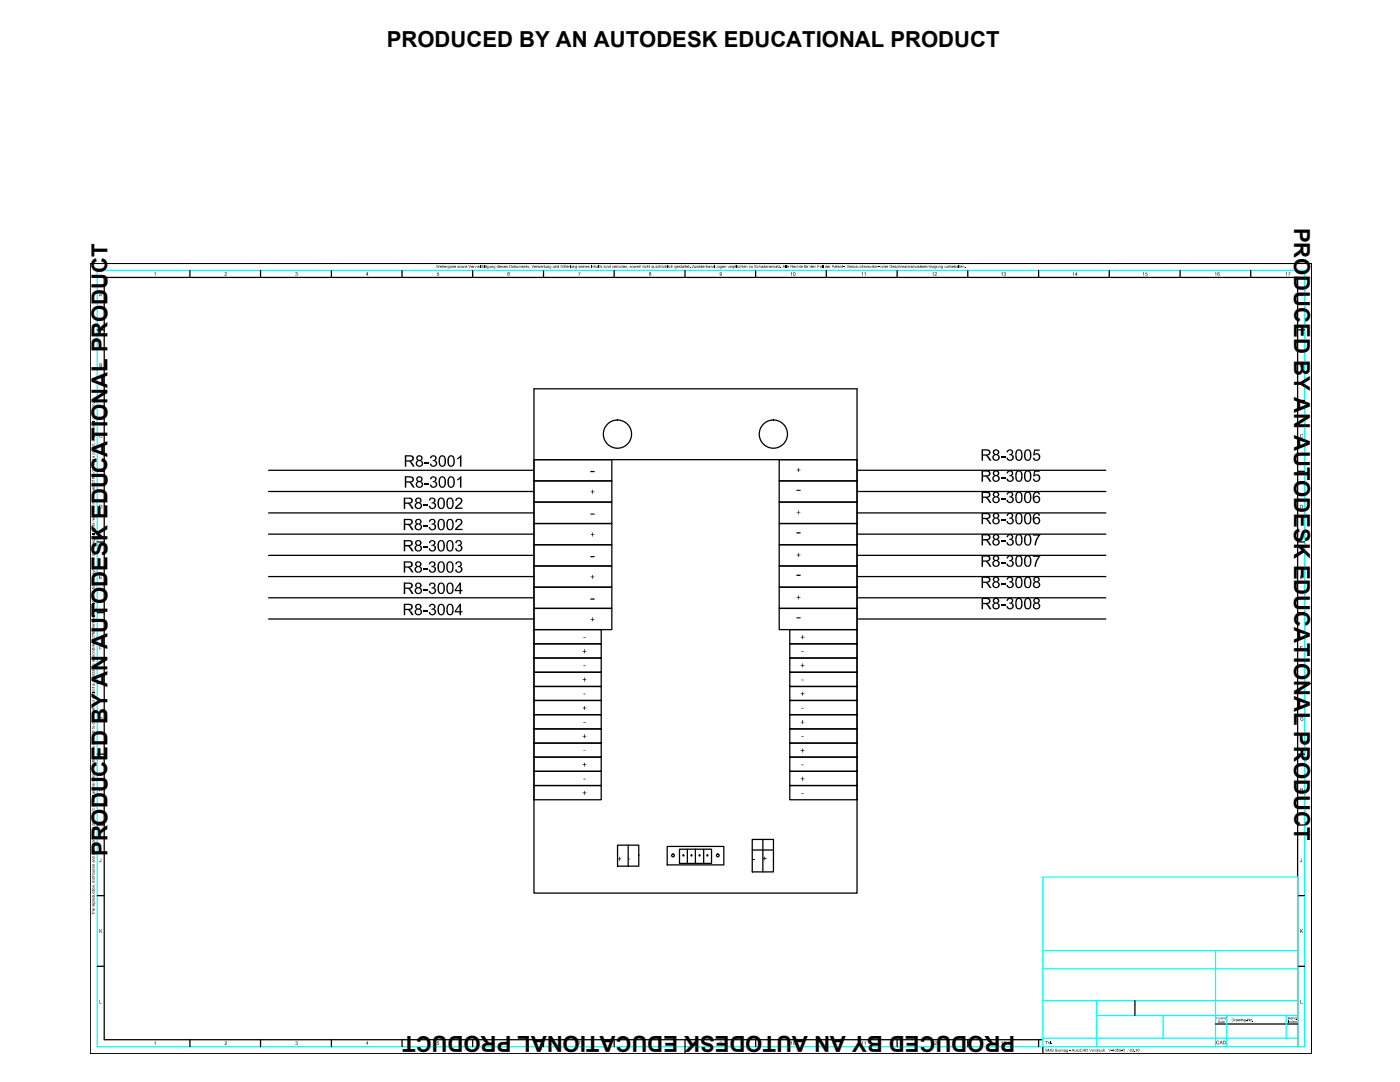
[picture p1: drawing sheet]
<svg xmlns="http://www.w3.org/2000/svg" width="279mm" height="216mm" viewBox="0 0 279 216" stroke-linecap="round" stroke-linejoin="round" font-family="sans-serif">
<defs><g id="words">
<g font-size="4.4">
<text x="77.2" y="9.5">PRODUCED BY AN AUTODESK EDUCATIONAL PRODUCT</text>
<text x="258.3" y="45.4" transform="rotate(90 258.3 45.4)">PRODUCED BY AN AUTODESK EDUCATIONAL PRODUCT</text>
<text x="21.5" y="170.8" transform="rotate(-90 21.5 170.8)">PRODUCED BY AN AUTODESK EDUCATIONAL PRODUCT</text>
<text x="202.6" y="206.8" transform="rotate(180 202.6 206.8)">PRODUCED BY AN AUTODESK EDUCATIONAL PRODUCT</text>
</g>
</g></defs>
<!-- layer: 0 -->
<g fill="none" stroke="#000" stroke-width=".25">
<path d="M106.6 77.6h64.4v100.6h-64.4zM53.6 93.8h53M53.6 98.1h53M106.6 91.7h15.5v4.3h-15.5zM106.6 96h15.5v4.2h-15.5zM106.6 91.7h64.4M155.5 91.7h15.5v4.3h-15.5zM155.5 96h15.5v4.2h-15.5zM171 93.8h49.7M171 98.1h49.7M53.6 102.3h53M53.6 106.6h53"/>
<path d="M53.6 110.8h53M53.6 115h53M53.6 119.3h53M106.6 100.2h15.5v4.3h-15.5zM106.6 104.5h15.5v4.2h-15.5zM106.6 108.7h15.5v4.2h-15.5zM106.6 112.9h15.5v4.3h-15.5zM106.6 117.2h15.5v4.2h-15.5zM155.5 100.2h15.5v4.3h-15.5zM155.5 104.5h15.5v4.2h-15.5zM155.5 108.7h15.5v4.2h-15.5zM155.5 112.9h15.5v4.3h-15.5z"/>
<path d="M155.5 117.2h15.5v4.2h-15.5zM171 102.3h49.7M171 106.6h49.7M171 110.8h49.7M171 115h49.7M171 119.3h49.7M53.6 123.5h53M106.6 121.4h15.5v4.2h-15.5zM106.6 125.6h13.4v2.9h-13.4zM106.6 128.5h13.4v2.8h-13.4zM106.6 131.3h13.4v2.8h-13.4zM106.6 134.1h13.4v2.9h-13.4z"/>
<path d="M106.6 137h13.4v2.8h-13.4zM106.6 139.8h13.4v2.8h-13.4zM155.5 121.4h15.5v4.2h-15.5zM157.6 125.6h13.4v2.9h-13.4zM157.6 128.5h13.4v2.8h-13.4zM157.6 131.3h13.4v2.8h-13.4zM157.6 134.1h13.4v2.9h-13.4zM157.6 137h13.4v2.8h-13.4zM157.6 139.8h13.4v2.8h-13.4zM171 123.5h49.7M106.6 142.6h13.4v2.8h-13.4zM106.6 145.4h13.4v2.9h-13.4z"/>
<path d="M106.6 148.3h13.4v2.8h-13.4zM106.6 151.1h13.4v2.8h-13.4zM106.6 153.9h13.4v2.8h-13.4zM106.6 156.7h13.4v2.9h-13.4zM157.6 142.6h13.4v2.8h-13.4zM157.6 145.4h13.4v2.9h-13.4zM157.6 148.3h13.4v2.8h-13.4zM157.6 151.1h13.4v2.8h-13.4zM157.6 153.9h13.4v2.8h-13.4zM157.6 156.7h13.4v2.9h-13.4zM123.2 168.6h4.3v4.2h-4.3zM125.4 168.6v4.2"/>
<path d="M127.5 170.7h.1M133.2 168.9h11.3v3.7h-11.3zM135.6 169.4h6.4v2.9h-6.4zM137.2 169.5v2.8M138.8 169.4v2.9M140.4 169.5v2.8M150.1 167.5h4.3v6.5h-4.3zM150.1 169.6h4.3M152.2 167.5v6.5M154.4 171.9h.1"/>
<circle cx="123.2" cy="86.6" r="2.82"/>
<circle cx="154.3" cy="86.6" r="2.82"/>
<circle cx="134.3" cy="170.7" r=".28"/>
<circle cx="136.4" cy="170.7" r=".11"/>
<circle cx="138" cy="170.7" r=".11"/>
<circle cx="139.6" cy="170.7" r=".11"/>
<circle cx="141.2" cy="170.7" r=".11"/>
<circle cx="143.2" cy="170.7" r=".28"/>
</g>
<g fill="#000">
<path d="M84.7 96.3h.8v.3h-.8zM84.7 92.1h.8v.3h-.8zM86 95.2l.6-.2 .5 .4v.4l-.3 .3 .4 .3v.5l-.2 .3-.6 .2-.4-.3-.2-.4h.2l.3 .4a.46 .46 0 0 0 .7-.4 .46 .46 0 0 0-.7-.4l.1-.3h.1a.38 .38 0 0 0 .3-.5 .38 .38 0 0 0-.4-.3 .38 .38 0 0 0-.3 .5l-.3-.1zM86 91l.3-.2 .6 .2 .2 .3v.3a.21 .21 0 0 0-.2 .3 .21 .21 0 0 0 .2 .2l.2 .5-.5 .5-.8-.1-.2-.5h.2l.2 .3 .3 .1a.46 .46 0 0 0 .5-.5 .46 .46 0 0 0-.7-.4l.1-.2a.39 .39 0 0 0 .4-.4 .39 .39 0 0 0-.4-.4 .39 .39 0 0 0-.3 .5l-.3-.1zM91.2 95.6l.9-.6v2.3h-.3v-1.8l-.5 .4zM91.2 91.4l.9-.6v2.3h-.3v-1.8l-.5 .4zM118.2 97.7h.1v.4h.3l-.3 .1v.4l-.1-.4h-.3v-.1h.3zM117.8 94h.8l.1 .1-.9 .1zM158.9 97.8l.9-.1v.2h-.8zM159.3 93.4h.1v.3h.3v.1h-.3v.4h-.1v-.4h-.3v-.1h.3zM199.7 99.4h.9v.3h-.9zM199.7 95.2h.9v.2h-.9z"/>
<path d="M199.7 91h.9v.3h-.9zM201 98.4l.3-.3h.3l.6 .4v.4l-.3 .2 .4 .3v.5l-.3 .4-.7 .1-.3-.3-.2-.3 .3-.1 .2 .4h.3a.45 .45 0 0 0 .4-.5 .45 .45 0 0 0-.6-.3v-.3h.2a.39 .39 0 0 0 .3-.4 .39 .39 0 0 0-.4-.3 .39 .39 0 0 0-.4 .4h-.2zM201 94.1l.3-.2 .4-.1 .5 .4v.4l-.3 .3 .4 .3-.1 .6-.3 .3h-.6l-.5-.5 .3-.1a.45 .45 0 0 0 .6 .4 .45 .45 0 0 0 .3-.6 .45 .45 0 0 0-.6-.2v-.3l.3-.1a.37 .37 0 0 0 0-.6 .37 .37 0 0 0-.6 .4l-.2-.1zM201 89.9l.3-.2 .4-.1 .5 .4v.4l-.3 .3 .4 .3-.1 .6-.3 .3h-.6l-.5-.5 .3-.1a.45 .45 0 0 0 .6 .4 .45 .45 0 0 0 .3-.6 .45 .45 0 0 0-.6-.3v-.2h.2a.39 .39 0 0 0 .3-.4 .39 .39 0 0 0-.4-.3 .39 .39 0 0 0-.4 .4l-.2-.1zM206.4 93.9h1.1v.2h-.9l-.1 .7 .7-.2 .4 .6-.1 .6-.4 .3h-.7l-.3-.6 .3 .1a.48 .48 0 0 0 .7 .2 .48 .48 0 0 0 .2-.6 .48 .48 0 0 0-.6-.3l-.5 .2zM206.4 89.7h1.1v.2h-.9l-.1 .7 .5-.2 .6 .4v.7l-.5 .4h-.5l-.5-.4v-.2h.3l.2 .4h.4l.3-.4v-.3l-.2-.3h-.4l-.5 .2zM84.5 117.5h.8v.3h-.8zM84.5 109.1h.8v.2h-.8zM84.5 113.3h.8v.3h-.8zM84.5 104.8h.8v.3h-.8zM84.5 100.6h.8v.3h-.8zM85.7 108l.3-.2 .7 .1 .2 .5-.3 .4a.69 .69 0 0 1 .3 1 .69 .69 0 0 1-1 .2l-.4-.6h.3l.2 .4h.4a.46 .46 0 0 0 .3-.6 .46 .46 0 0 0-.6-.2v-.3h.3a.36 .36 0 0 0 .2-.5 .36 .36 0 0 0-.5-.2 .36 .36 0 0 0-.2 .4h-.3z"/>
<path d="M85.7 112.3l.3-.3h.5l.4 .5-.1 .4-.2 .2 .4 .3-.1 .6-.4 .3h-.5l-.3-.3-.2-.3 .3-.1 .2 .4a.45 .45 0 0 0 .7-.4 .45 .45 0 0 0-.6-.4v-.3a.39 .39 0 0 0 .5-.3 .39 .39 0 0 0-.4-.4 .39 .39 0 0 0-.3 .4h-.3zM85.7 116.4l.4-.2 .5 .1 .2 .1 .1 .6-.3 .3 .4 .2 .1 .4-.3 .4-.3 .2-.3 .1-.5-.3-.1-.4h.2l.2 .4h.4l.3-.2v-.4a.44 .44 0 0 0-.6-.3l.1-.2a.39 .39 0 0 0 .4-.4 .39 .39 0 0 0-.4-.4 .39 .39 0 0 0-.3 .5l-.3-.1zM85.7 103.8l.3-.3h.5l.4 .4a.43 .43 0 0 1-.3 .6l.4 .3v.7l-.5 .3h-.4l-.4-.3-.1-.3 .2-.1 .4 .5h.3l.3-.4-.3-.5h-.4l.1-.2a.39 .39 0 0 0 .4-.4 .39 .39 0 0 0-.4-.4 .39 .39 0 0 0-.3 .5l-.3-.1zM85.7 99.5l.7-.2 .4 .1 .1 .3a.43 .43 0 0 1-.3 .6l.5 .4-.2 .6-.3 .2-.5 .1-.4-.3-.1-.3 .2-.1 .2 .3a.45 .45 0 0 0 .7-.2 .45 .45 0 0 0-.6-.5v-.3a.38 .38 0 0 0 .5-.2 .38 .38 0 0 0-.3-.5 .38 .38 0 0 0-.4 .4h-.3zM90.9 108l.4-.2h.5l.4 .3v.4l-.3 .3 .4 .4-.1 .6-.4 .3h-.5l-.4-.3-.1-.4h.3l.1 .1a.45 .45 0 0 0 .6 .3 .45 .45 0 0 0 .2-.6 .45 .45 0 0 0-.6-.2v-.3h.2a.39 .39 0 0 0 .3-.5 .39 .39 0 0 0-.5-.3 .39 .39 0 0 0-.3 .5h-.2zM91 112.2l.7-.2 .4 .3 .1 .5-.3 .3 .4 .2v.4l-.1 .3-.4 .3-.7-.1-.3-.4v-.1l.3-.1 .1 .4 .5 .1 .3-.4-.2-.5h-.4v-.3l.5-.1v-.4l-.4-.2-.4 .4h-.2zM90.9 103.8l.4-.3h.5l.4 .2 .1 .4-.1 .4-1 1h1.1v.3h-1.5l.1-.4 1.1-1.1v-.4l-.3-.2a.49 .49 0 0 0-.6 .5h-.2zM90.9 99.6l.6-.3 .7 .2 .1 .3-.1 .4-1 1.1h1.1v.2h-1.5l.2-.5 .8-.7 .2-.3v-.3l-.2-.2h-.4l-.3 .4h-.2zM118.2 106.2h.1v.4h.3l-.3 .1v.3h-.1v-.3h-.3v-.1h.3zM118.2 114.7h.1v.3l.3 .1-.3 .1v.3h-.1v-.3h-.3v-.2h.3zM117.8 102.5h.8l.1 .1-.9 .1zM117.8 111l.8-.1 .1 .2-.8 .1z"/>
<path d="M117.8 119.5l.8-.1 .1 .2-.9 .1zM158.9 114.7h.9v.2h-.8zM158.9 106.2h.9v.2l-.8 .1zM159.3 118.8h.1v.4h.3v.1h-.3v.3h-.1v-.3h-.3v-.1h.3zM159 110.7h.3v-.4h.1v.4h.3v.1h-.3v.4h-.1v-.4h-.3zM159 102.2h.3l.1-.4v.4l.3 .1h-.3v.3l-.1 .1v-.4zM199.7 116.4h.9v.3h-.9zM199.7 107.9h.9v.2h-.9zM199.7 112.1h.9v.3h-.9zM199.7 103.7h.9v.2h-.9zM201 115.3l.3-.2 .4-.1 .5 .4v.4l-.3 .3 .4 .3-.1 .6-.4 .3h-.5l-.5-.5 .3-.1a.45 .45 0 0 0 .6 .4 .45 .45 0 0 0 .3-.6 .45 .45 0 0 0-.6-.3v-.2a.39 .39 0 0 0 .5-.3 .39 .39 0 0 0-.4-.4 .39 .39 0 0 0-.4 .4l-.2-.1zM201 106.8l.4-.2h.4l.3 .2 .1 .5-.3 .3 .3 .2 .1 .6-.5 .5h-.4l-.4-.3-.2-.4h.3l.1 .2 .3 .3 .4-.1 .1-.2a.44 .44 0 0 0-.1-.6 .44 .44 0 0 0-.5 0v-.3h.4l.1-.3-.2-.4a.45 .45 0 0 0-.6 .4h-.2z"/>
<path d="M201.1 110.9l.6-.1 .5 .4v.4l-.3 .3 .4 .2v.5l-.5 .5-.7-.1-.3-.4v-.1h.3l.3 .4 .4-.1 .2-.2-.1-.6h-.5v-.3l.5-.1v-.4l-.4-.2-.4 .4h-.2zM201.1 102.5l.2-.2h.5l.4 .4v.4l-.3 .3 .4 .3-.1 .7-.4 .2h-.4l-.4-.2-.2-.4h.3l.1 .2 .3 .2a.45 .45 0 0 0 .5-.5 .45 .45 0 0 0-.6-.4v-.2h.2a.39 .39 0 0 0 .3-.5 .39 .39 0 0 0-.5-.3 .39 .39 0 0 0-.3 .5l-.2-.1zM206.1 106.6h1.5v.2l-.6 1-.3 1h-.3l.1-.5 .3-.8 .4-.6h-1.1zM206.1 110.9h1.5v.2l-.6 .9-.3 1.1h-.3l.2-.9 .6-1.1h-1.1zM84.5 121.8h.8v.3h-.8zM85.7 120.7l.4-.2 .5 .1 .3 .2v.5a.19 .19 0 0 0-.2 .2 .19 .19 0 0 0 .2 .2l.1 .6-.4 .5-.8-.1-.2-.5 .2-.1 .3 .4a.46 .46 0 0 0 .7-.4 .46 .46 0 0 0-.7-.4l.1-.3a.37 .37 0 0 0 .4-.3 .37 .37 0 0 0-.4-.4 .37 .37 0 0 0-.3 .4h-.3zM116.4 127.2l.5-.1v.1zM116.4 132.8h.5v.1h-.5zM116.4 138.5l.4-.1 .1 .1zM116.6 129.5l.1 .1v.3h.3v.1h-.3v.4l-.1-.4h-.3l.3-.1zM116.6 135.2h.1v.3h.3v.2h-.3v.3h-.1v-.3h-.3v-.2h.3zM118.2 123.2h.1v.3l.3 .1h-.3v.4h-.1v-.4h-.3v-.1h.3z"/>
<path d="M158.9 123.2h.9v.2h-.8zM159.9 129.9h.5v.2h-.5zM159.9 135.6h.5v.1h-.4zM159.8 127.1h.3v-.4h.1v.4h.3v.1h-.3v.3h-.1v-.3h-.3zM160.1 132.4h.1v.3h.3v.1h-.3v.4l-.1-.4h-.3v-.1h.3zM159.8 138.4h.3v-.4h.1v.4h.3v.1h-.3v.3h-.1v-.3h-.3zM199.7 120.6h.9v.3h-.9zM201 119.6l.3-.3h.4l.5 .4v.3l-.3 .3 .4 .3-.1 .7-.3 .3h-.6l-.5-.5 .3-.2a.46 .46 0 0 0 .6 .5 .46 .46 0 0 0 .3-.6 .46 .46 0 0 0-.6-.3v-.2h.2a.38 .38 0 0 0 .3-.4 .38 .38 0 0 0-.4-.4 .38 .38 0 0 0-.3 .4h-.3zM116.4 144.1h.5v.1h-.5zM116.4 149.8h.5zM116.4 155.4h.5v.1h-.5zM116.3 141.2h.3v-.3h.1v.3h.3v.1h-.3v.3l-.1 .1v-.4h-.3z"/>
<path d="M116.6 146.5h.1v.3h.3v.2h-.3v.3h-.1v-.3h-.3v-.2h.3zM116.3 152.5h.3v-.3h.1v.3h.3v.1h-.3v.4h-.1v-.4h-.3zM116.6 157.8h.1v.3h.3v.2h-.3v.3h-.1v-.3h-.3v-.2h.3zM159.9 141.3h.5v.1zM159.9 146.9h.5v.2h-.4zM159.9 152.6h.5v.1zM159.9 158.2h.5v.2h-.4zM160.1 143.7h.1v.3h.3l-.3 .1v.4l-.1-.4h-.3l.3-.1zM159.8 149.7h.3v-.4h.1v.4h.3v.1h-.3v.3h-.1v-.3h-.3zM160.1 155h.1v.3h.3v.2h-.3v.3l-.1-.3-.3-.1 .3-.1zM123.2 171.3h.4v-.3h.1v.3h.3v.1h-.3v.4h-.1v-.4h-.3zM125.4 171.4h.4v.1z"/>
<path d="M150.1 171.4h.5v.1h-.5zM152.2 171.2h.3v-.3h.2v.3h.3v.2h-.3v.3h-.2v-.3h-.3z"/>
<path d="M80.8 95h1.1l.6 .2 .1 .6-.2 .4-.4 .1 .4 .3 .4 .7h-.4l-.8-1h-.5v1h-.3zM81.1 95.3v.7l1.1-.1a.41 .41 0 0 0 0-.4 .41 .41 0 0 0-.4-.2z"/>
<path d="M80.8 90.8h1.2l.5 .2 .1 .6-.2 .4-.4 .1 .8 1h-.4l-.8-1h-.5v1h-.3zM81.1 91.1v.7h.9a.39 .39 0 0 0 .3-.4 .39 .39 0 0 0-.5-.3z"/>
<path d="M83.1 95.3l.4-.3 .5 .1 .3 .3v.4a.24 .24 0 0 0-.2 .3 .24 .24 0 0 0 .2 .2l.2 .4-.3 .5-.4 .2-.6-.2-.3-.5 .2-.4 .3-.2-.3-.3zM83.3 95.6a.4 .4 0 0 0 .8 0 .4 .4 0 0 0-.8 0zM83.2 96.7a.5 .5 0 0 0 1 0 .5 .5 0 0 0-1 0z"/>
<path d="M83.1 91.1l.4-.3 .5 .1 .3 .2v.5l-.3 .3 .4 .2 .1 .4-.3 .5-.6 .2-.5-.3-.1-.7 .4-.3-.3-.3zM83.3 91.4a.4 .4 0 0 0 .8 0 .4 .4 0 0 0-.8 0zM83.2 92.5a.5 .5 0 0 0 1 0 .5 .5 0 0 0-1 0z"/>
<path d="M87.8 95.2l.6-.2 .5 .5 .1 1.3-.5 .5h-.5l-.4-.3-.1-1zM88 95.3l-.2 .6 .1 .9a.47 .47 0 0 0 .6 .2 .47 .47 0 0 0 .2-.6l-.1-1-.2-.1z"/>
<path d="M87.7 91.1l.3-.2 .4-.1 .3 .2 .3 .4v1.2l-.5 .5h-.5l-.4-.3-.1-1zM88 91.1l-.2 .6 .1 .9a.44 .44 0 0 0 .6 .3 .44 .44 0 0 0 .2-.7l-.1-.9-.2-.2z"/>
<path d="M89.5 95.3l.3-.2 .3-.1 .5 .4 .1 1.3-.1 .4-.3 .2h-.5l-.4-.4-.1-1.1zM89.8 95.3l-.2 .4v1l.2 .4a.62 .62 0 0 0 .7-.9l-.1-.7a.4 .4 0 0 0-.6-.2z"/>
<path d="M89.5 91l.7-.2 .4 .4 .1 1.3-.1 .4-.3 .2h-.5l-.4-.4-.1-1.1zM89.8 91.1l-.2 .5v.9l.2 .4a.62 .62 0 0 0 .7-.9l-.1-.6a.37 .37 0 0 0-.6-.3z"/>
<path d="M195.9 93.8l1.4 .1 .3 .2v.7l-.6 .3 .5 .3 .4 .7h-.4l-.5-.8-.3-.2h-.5v1h-.3zM196.2 94.1v.8h.8l.4-.3v-.3l-.2-.2z"/>
<path d="M195.9 89.6h1.1l.6 .3v.7l-.6 .3 .9 1h-.4l-.5-.8-.3-.2h-.5v1h-.3zM196.2 89.9v.8l.8-.1a.37 .37 0 0 0 .4-.4 .37 .37 0 0 0-.5-.3z"/>
<path d="M198.2 98.3l.7-.2 .5 .4v.4l-.3 .2 .3 .2 .1 .6-.4 .5h-.6l-.5-.5 .1-.5 .4-.3-.4-.3zM198.4 98.7a.37 .37 0 0 0 .7 0 .37 .37 0 0 0-.7 0zM198.3 99.7a.47 .47 0 0 0 .9 0 .47 .47 0 0 0-.9 0z"/>
<path d="M198.2 94.1l.7-.3 .5 .4v.4l-.3 .3 .3 .2 .1 .5-.3 .5h-.7l-.4-.3-.1-.6 .5-.3-.4-.3zM198.4 94.4a.37 .37 0 0 0 .7 0 .37 .37 0 0 0-.7 0zM198.3 95.5a.5 .5 0 0 0 1 0 .5 .5 0 0 0-1 0z"/>
<path d="M198.2 89.9l.3-.2 .4-.1 .5 .4v.5l-.3 .2 .4 .3v.4l-.3 .5h-.7l-.4-.3-.1-.6 .5-.3-.4-.3zM198.4 90.2a.37 .37 0 0 0 .7 0 .37 .37 0 0 0-.7 0zM198.3 91.3a.47 .47 0 0 0 .9 0 .47 .47 0 0 0-.9 0z"/>
<path d="M202.7 98.4l.3-.2 .4-.1 .6 .4 .1 1.2-.5 .7h-.6l-.3-.4-.1-1.2zM203.2 98.3l-.3 .4v.8l.1 .5 .3 .2 .2-.1 .3-.3-.1-1.1a.4 .4 0 0 0-.5-.4z"/>
<path d="M202.9 94l.7-.1 .4 .5 .1 1.1-.3 .5-.3 .2-.6-.2-.2-.4-.1-1.1zM203.2 94.1l-.3 .4v.9a.45 .45 0 0 0 .5 .5 .45 .45 0 0 0 .4-.6v-.7a.47 .47 0 0 0-.6-.5z"/>
<path d="M202.9 89.8l.7-.1 .4 .5 .1 1.1-.3 .5-.3 .2-.6-.2-.2-.4-.1-1.1zM203.2 89.9l-.3 .4v.9a.45 .45 0 0 0 .5 .5 .45 .45 0 0 0 .4-.6l-.1-.9a.38 .38 0 0 0-.5-.3z"/>
<path d="M204.6 98.3l.6-.2 .3 .1 .3 .4v1.2l-.2 .4-.3 .2-.6-.1-.3-.4v-1zM204.9 98.4l-.2 .4v1.1a.48 .48 0 0 0 .7 .1 .48 .48 0 0 0 .1-.6l-.1-.9a.31 .31 0 0 0-.5-.1z"/>
<path d="M204.5 94.1l.3-.2 .4-.1 .6 .5v1.3l-.4 .5h-.6l-.3-.3-.1-1.1zM204.9 94.1l-.2 .5v.8l.2 .5h.4l.2-.3v-1l-.1-.3a.34 .34 0 0 0-.5-.2z"/>
<path d="M204.5 89.9l.3-.2 .4-.1 .4 .2 .2 .3v1.2l-.4 .6h-.7l-.2-.3-.1-1.1zM204.9 89.9l-.2 .5v.9l.2 .4h.4l.2-.3v-1.2a.38 .38 0 0 0-.6-.3z"/>
<path d="M206.3 98.3l.3-.2h.6l.2 .2 .2 .4-.4-.1a.42 .42 0 0 0-.5-.3 .42 .42 0 0 0-.3 .5v.4l.5-.3 .6 .3 .1 .5-.3 .6-.7 .1-.4-.5-.1-.8zM206.4 99.6a.5 .5 0 0 0 1 0 .5 .5 0 0 0-1 0z"/>
<path d="M80.6 116.2h1.2l.4 .2 .2 .3v.4l-.6 .4 .8 1h-.4l-.5-.8-.3-.2h-.5v1h-.3zM80.9 116.5v.7h.8a.38 .38 0 0 0 .4-.3 .38 .38 0 0 0-.3-.4z"/>
<path d="M80.6 107.8h1.3l.4 .2 .1 .3-.1 .4-.5 .3 .8 1h-.4l-.8-1h-.5v1h-.3zM80.9 108v.7h.8a.37 .37 0 0 0 .4-.4 .37 .37 0 0 0-.5-.3z"/>
<path d="M80.6 112h1.2l.5 .2 .1 .6-.6 .5 .3 .3 .5 .6h-.4l-.8-.9h-.5v.9h-.3zM80.9 112.3v.7h.7l.4-.2a.38 .38 0 0 0 0-.4 .38 .38 0 0 0-.4-.1z"/>
<path d="M80.6 103.5h1.3l.4 .3v.7l-.5 .3 .3 .2 .5 .8h-.4l-.5-.8-.4-.2h-.4v1h-.3zM80.9 103.8v.7h.9l.3-.3-.3-.4z"/>
<path d="M80.6 99.3h1.4l.3 .3v.6l-.5 .3 .3 .3 .5 .7h-.4l-.4-.7-.4-.3h-.5v1h-.3zM80.9 99.5v.8l1-.1a.39 .39 0 0 0 .1-.5 .39 .39 0 0 0-.4-.2z"/>
<path d="M82.9 116.4l.4-.2h.4l.4 .5v.4l-.3 .2 .3 .2 .1 .6-.3 .4h-.7l-.4-.4v-.5l.4-.3-.4-.4zM83.1 116.8a.36 .36 0 0 0 .7 0 .36 .36 0 0 0-.7 0zM83 117.9a.45 .45 0 0 0 .9 0 .45 .45 0 0 0-.9 0z"/>
<path d="M82.9 108l.3-.2h.5l.4 .4-.1 .5-.2 .1 .4 .3v.4l-.4 .5-.6 .1-.5-.6 .1-.5 .4-.2-.3-.2zM83.1 108.3a.36 .36 0 0 0 .7 0 .36 .36 0 0 0-.7 0zM83 109.4a.46 .46 0 0 0 .9 0 .46 .46 0 0 0-.9 0z"/>
<path d="M82.9 112.2l.3-.2h.5l.4 .4-.1 .5-.2 .2 .4 .2v.5l-.5 .5-.6-.1-.4-.4 .1-.5 .4-.2-.4-.4zM83.1 112.6a.36 .36 0 0 0 .7 0 .36 .36 0 0 0-.7 0zM83 113.6a.46 .46 0 0 0 .9 0 .46 .46 0 0 0-.9 0z"/>
<path d="M82.9 103.8l.3-.3h.5l.3 .2 .1 .6-.3 .2 .4 .4v.5l-.3 .3-.6 .1-.5-.3v-.6l.4-.4-.3-.2zM83.1 104.1a.36 .36 0 0 0 .7 0 .36 .36 0 0 0-.7 0zM83 105.1a.5 .5 0 0 0 1 0 .5 .5 0 0 0-1 0z"/>
<path d="M82.9 99.6l.3-.3h.4l.3 .1 .2 .3-.1 .5-.2 .1 .4 .3v.5l-.4 .4h-.6l-.4-.3v-.5l.4-.4-.3-.2zM83.1 99.8a.4 .4 0 0 0 .8 0 .4 .4 0 0 0-.8 0zM83 100.9a.46 .46 0 0 0 .9 0 .46 .46 0 0 0-.9 0z"/>
<path d="M87.5 116.5l.3-.2 .4-.1 .3 .2 .2 .3 .1 1.1-.4 .7h-.6l-.4-.3-.1-1.1zM87.9 116.5l-.3 .5 .1 1.1a.49 .49 0 0 0 .7 0 .49 .49 0 0 0 .1-.6l-.1-.8-.3-.3z"/>
<path d="M87.5 108l.3-.2h.5l.4 .4 .1 1-.2 .6-.2 .2h-.7l-.3-.4-.1-1zM87.8 108.1l-.2 .4 .1 1.1a.49 .49 0 0 0 .6 .1 .49 .49 0 0 0 .2-.6l-.1-.9a.36 .36 0 0 0-.6-.1z"/>
<path d="M87.5 112.2l.4-.2h.3l.5 .5v1.2l-.4 .6h-.5l-.4-.4-.1-1.1zM87.8 112.3l-.2 .4 .1 1.1a.4 .4 0 0 0 .5 .3 .4 .4 0 0 0 .2-.5v-1.1a.43 .43 0 0 0-.6-.2z"/>
<path d="M87.5 103.7l.3-.2h.5l.4 .6v1.1l-.1 .4-.4 .2h-.5l-.3-.4-.1-1zM87.9 103.8l-.3 .3v1l.2 .4 .3 .1 .3-.3 .1-1.1-.2-.4z"/>
<path d="M87.5 99.6l.7-.3 .5 .3 .1 1.2-.2 .5-.3 .2h-.5l-.4-.4-.1-.9zM87.9 99.5l-.3 .6 .1 1.1a.5 .5 0 0 0 .7 0 .5 .5 0 0 0 .1-.7l-.1-.9z"/>
<path d="M89.2 108.1l.4-.3h.4l.5 .5v1.2l-.5 .6h-.4l-.4-.4-.2-.9zM89.6 108l-.3 .6 .2 1a.51 .51 0 0 0 .6 .1 .51 .51 0 0 0 .2-.7l-.2-.9-.2-.1z"/>
<path d="M89.3 112.3l.3-.3h.4l.5 .5v1.1l-.1 .4-.4 .3-.5-.1-.3-.3-.2-.8zM89.5 112.3l-.2 .5 .1 .9 .1 .3 .4 .1 .3-.4v-1.1l-.3-.4z"/>
<path d="M89.3 116.5l.2-.2 .5-.1 .4 .5 .1 1.1-.2 .5-.2 .2h-.6l-.4-.5v-1zM89.6 116.5l-.2 .4v1l.2 .4h.3l.3-.4v-1.1l-.2-.3z"/>
<path d="M89.3 103.8l.3-.3h.5l.4 .5v1.2l-.4 .6h-.6l-.3-.4-.1-1.1zM89.6 103.8l-.3 .8 .2 .8a.49 .49 0 0 0 .6 0 .49 .49 0 0 0 .2-.6l-.2-.9-.2-.2z"/>
<path d="M89.4 99.4l.7-.1 .4 .5v1.1l-.4 .6-.5 .1-.4-.4-.1-1.2zM89.6 99.6l-.3 .7 .1 .7 .2 .2a.51 .51 0 0 0 .6-.1 .51 .51 0 0 0 .1-.5l-.1-.7a.41 .41 0 0 0-.6-.3z"/>
<path d="M91.8 116.2h.2v1.5h.3v.3h-.3v.5h-.3v-.5h-1v-.3zM91.7 116.7l-.7 1h.7z"/>
<path d="M195.9 115h1.2l.5 .3v.7l-.6 .3 .9 1h-.4l-.5-.8-.3-.2h-.5v1h-.3zM196.2 115.3v.8l.8-.1a.37 .37 0 0 0 .4-.4 .37 .37 0 0 0-.5-.3z"/>
<path d="M195.9 106.6h1.3l.4 .2v.7l-.6 .3 .9 1h-.4l-.8-.9h-.5v.9h-.3zM196.2 106.8v.8l1-.1a.35 .35 0 0 0 .1-.5 .35 .35 0 0 0-.4-.2z"/>
<path d="M195.9 110.8h1.3l.4 .3v.6l-.6 .3 .9 1.1h-.4l-.8-1h-.5v1h-.3zM196.2 111.1v.7h.7a.39 .39 0 0 0 .5-.4 .39 .39 0 0 0-.5-.3z"/>
<path d="M195.9 102.3h1.3l.3 .2 .2 .7-.2 .2-.5 .2 .4 .3 .5 .7h-.4l-.5-.7-.4-.3h-.4v1h-.3zM196.2 102.6v.7h.9l.2-.1a.35 .35 0 0 0 0-.5 .35 .35 0 0 0-.4-.1z"/>
<path d="M195.9 98.1h1.3l.3 .2 .2 .6-.2 .3-.5 .1 .4 .3 .5 .8h-.4l-.5-.8-.3-.3h-.5v1.1h-.3zM196.2 98.4v.7h.9l.2-.2a.36 .36 0 0 0 0-.4 .36 .36 0 0 0-.4-.1z"/>
<path d="M198.2 115.3l.3-.2 .4-.1 .5 .4v.5l-.3 .2 .3 .2 .1 .5-.4 .5h-.6l-.4-.3-.1-.6 .5-.3-.4-.3zM198.4 115.6a.38 .38 0 0 0 .7 0 .38 .38 0 0 0-.7 0zM198.3 116.7a.47 .47 0 0 0 .9 0 .47 .47 0 0 0-.9 0z"/>
<path d="M198.2 106.8l.4-.2h.4l.3 .2 .1 .2a.38 .38 0 0 1-.3 .6l.4 .5-.1 .5-.4 .3-.8-.2-.2-.7 .5-.4-.4-.3zM198.4 107.2a.37 .37 0 0 0 .7 0 .37 .37 0 0 0-.7 0zM198.3 108.2a.46 .46 0 0 0 .9 0 .46 .46 0 0 0-.9 0z"/>
<path d="M198.3 111l.7-.2 .3 .2 .1 .3a.44 .44 0 0 1-.3 .6l.4 .3-.1 .6-.4 .3h-.5l-.3-.2-.2-.7 .5-.3-.4-.3zM198.4 111.4a.37 .37 0 0 0 .7 0 .37 .37 0 0 0-.7 0zM198.3 112.4a.46 .46 0 0 0 .9 0 .46 .46 0 0 0-.9 0z"/>
<path d="M198.2 102.6l.3-.3h.5l.4 .4v.5l-.3 .2 .3 .2 .1 .5-.4 .5h-.7l-.4-.4v-.5l.5-.3-.4-.3zM198.4 102.9a.38 .38 0 0 0 .7 0 .38 .38 0 0 0-.7 0zM198.3 103.9a.47 .47 0 0 0 .9 0 .47 .47 0 0 0-.9 0z"/>
<path d="M202.8 115.3l.4-.3h.3l.5 .5 .1 1.2-.2 .3-.3 .3h-.5l-.4-.3-.1-1.3zM203.2 115.3l-.3 .7 .1 .9a.46 .46 0 0 0 .6 .1 .46 .46 0 0 0 .2-.6l-.1-.8a.38 .38 0 0 0-.5-.3z"/>
<path d="M202.8 106.8l.3-.2h.5l.4 .4 .1 1.2-.2 .4-.3 .3h-.5l-.4-.4-.1-1.2zM203.1 106.8l-.2 .4v1.1l.2 .3 .3 .1 .4-.5v-1l-.2-.3z"/>
<path d="M202.8 111.1l.3-.3h.5l.4 .5v1.3l-.2 .4-.2 .1h-.6l-.3-.4-.1-1.2zM203.2 111.1l-.3 .3v1.1l.2 .3 .4 .1 .3-.4v-1.1l-.2-.3z"/>
<path d="M202.7 102.6l.3-.2 .6-.1 .4 .4 .1 1.3-.5 .6h-.5l-.4-.3-.1-1.3zM203 102.7l-.1 1.3 .2 .3 .3 .1 .3-.2 .1-1.3-.3-.3z"/>
<path d="M204.5 115.3l.3-.2 .4-.1 .4 .2 .2 .3v1.2l-.4 .6h-.5l-.4-.3-.1-1.1zM204.9 115.3l-.2 .5v.8l.2 .5a.67 .67 0 0 0 .6-1l-.1-.7z"/>
<path d="M204.7 106.7l.6-.1 .3 .2 .2 .4v1.1l-.2 .4-.3 .2-.6-.2-.3-.4v-.9zM204.9 106.8l-.2 .5v.8v.3l.3 .2a.69 .69 0 0 0 .5-1v-.6l-.3-.2z"/>
<path d="M204.5 111.1l.3-.2 .5-.1 .5 .5v1.2l-.5 .6h-.4l-.4-.3-.1-.5zM204.9 111.1l-.2 .4v1.1a.39 .39 0 0 0 .5 .3 .39 .39 0 0 0 .3-.5v-1l-.2-.3z"/>
<path d="M204.6 102.6l.3-.3h.4l.5 .5v1.2l-.2 .5-.3 .1h-.5l-.4-.4v-1zM204.9 102.6l-.2 .5v.9a.46 .46 0 0 0 .6 .3 .46 .46 0 0 0 .2-.6v-.8a.36 .36 0 0 0-.6-.3z"/>
<path d="M206.3 115.3l.3-.2 .4-.1 .5 .5a.44 .44 0 0 1-.3 .6l.4 .3-.1 .7-.3 .2h-.7l-.4-.4 .1-.6 .4-.2-.4-.3zM206.5 115.6a.36 .36 0 0 0 .7 0 .36 .36 0 0 0-.7 0zM206.4 116.7a.47 .47 0 0 0 .9 0 .47 .47 0 0 0-.9 0z"/>
<path d="M206.3 102.6l.3-.3h.6l.2 .3 .2 .3h-.3a.49 .49 0 0 0-.7-.2 .49 .49 0 0 0-.2 .6v.1l.3-.2h.5l.2 .2 .2 .5-.3 .6-.6 .1-.5-.4-.1-.9zM206.4 103.9a.5 .5 0 0 0 1 0 .5 .5 0 0 0-1 0z"/>
<path d="M80.6 120.5h1.4l.3 .3v.6l-.5 .3 .8 1.1h-.4l-.8-1.1h-.5v1.1h-.3zM80.9 120.7v.8h.6a.4 .4 0 0 0 .6-.4 .4 .4 0 0 0-.5-.4z"/>
<path d="M82.9 120.7l.7-.2 .5 .4v.4l-.3 .2 .4 .3v.5l-.4 .5-.7-.1-.3-.3v-.6l.4-.3-.4-.4zM83.1 121a.36 .36 0 0 0 .7 0 .36 .36 0 0 0-.7 0zM83 122.1a.5 .5 0 0 0 1 0 .5 .5 0 0 0-1 0z"/>
<path d="M87.5 120.8l.3-.3h.4l.5 .4 .1 1.1-.2 .5-.3 .3-.6-.1-.3-.3-.1-1.1zM87.8 120.8l-.2 .4v.8l.2 .5h.4l.3-.4v-.9l-.2-.4z"/>
<path d="M89.3 120.6l.4-.1h.4l.4 .6v1.2l-.3 .4-.3 .1-.6-.2-.2-.4v-1zM89.6 120.8l-.3 .6 .1 .8a.46 .46 0 0 0 .6 .3 .46 .46 0 0 0 .3-.6l-.1-.9a.39 .39 0 0 0-.6-.2z"/>
<path d="M91.8 120.5h.2v1.4h.3v.3h-.3v.6h-.3v-.6h-1v-.3zM91.7 120.9l-.7 1h.7z"/>
<path d="M195.9 119.3h1.4l.3 .2v.7l-.6 .4 .5 .3 .4 .7h-.4l-.5-.8-.3-.2h-.5v1h-.3zM196.2 119.5v.8h.8l.4-.3v-.2l-.2-.2z"/>
<path d="M198.2 119.5l.4-.2h.3l.5 .4v.4l-.3 .2 .4 .3v.5l-.3 .4-.7 .1-.4-.4-.1-.5 .5-.4-.4-.3zM198.4 119.9a.37 .37 0 0 0 .7 0 .37 .37 0 0 0-.7 0zM198.3 120.9a.5 .5 0 0 0 1 0 .5 .5 0 0 0-1 0z"/>
<path d="M202.9 119.4l.7-.1 .4 .5 .1 1.1-.3 .5-.3 .2-.6-.1-.2-.4-.1-1.1zM203.2 119.5l-.3 .4v.9a.45 .45 0 0 0 .5 .6 .45 .45 0 0 0 .4-.7v-.7a.47 .47 0 0 0-.6-.5z"/>
<path d="M204.5 119.6l.3-.3h.4l.6 .4v1.3l-.4 .6h-.6l-.3-.4-.1-1.1zM204.9 119.6l-.2 .4v.9l.1 .4 .4 .1 .3-.5v-.9l-.3-.5z"/>
<path d="M206.3 119.5l.4-.2h.5l.3 .4-.1 .4a.24 .24 0 0 0-.1 .2 .24 .24 0 0 0 .2 .3l.1 .4-.3 .5-.6 .1-.4-.2-.2-.3v-.4l.5-.4-.4-.3zM206.5 119.9a.37 .37 0 0 0 .7 0 .37 .37 0 0 0-.7 0zM206.4 120.9a.47 .47 0 0 0 .9 0 .47 .47 0 0 0-.9 0z"/>
</g>
<!-- layer: SMSTitle -->
<g fill="#000">
<path d="M30.8 54.5l.2-.2v.7v-.5zM44.8 54.4a.26 .26 0 0 1 .5 .1 .26 .26 0 0 1-.3 .3l-.1 .1 .4 .1h-.5l.2-.3a.16 .16 0 0 0 .2-.2 .16 .16 0 0 0-.3-.1l-.1 .1zM58.9 54.4a.21 .21 0 0 1 .3-.1 .21 .21 0 0 1 .1 .3 .21 .21 0 0 1 0 .4 .22 .22 0 0 1-.4-.2l.3 .2a.15 .15 0 0 0 .1-.2 .15 .15 0 0 0-.2-.1l.2-.3zM87 52.9l.2 .5 .1-.5 .3 .5 .1-.5-.1 .6-.2-.6-.2 .6zM87.3 54.3h.3l-.3 .1v.2a.22 .22 0 0 1 .3 .1 .22 .22 0 0 1-.1 .3 .22 .22 0 0 1-.3-.2h.1a.15 .15 0 0 0 .2 .1 .15 .15 0 0 0 0-.3l-.3 .1zM88.4 53l.1-.1 .1 .1v.5h-.2zM89.1 53l.2 .1-.2 .4zM91.3 53.1l.2-.1 .1 .2-.2-.1 .1 .1a.16 .16 0 0 1 .1 .2 .16 .16 0 0 1-.2 .1 .16 .16 0 0 1-.1-.2l.2 .1zM92.1 53l.2 .4v-.4l.2 .4 .1-.4-.1 .5-.1-.3-.2 .3zM92.7 53l.1 .5zM93.5 52.9l.2 .5 .3-.5-.2 .6zM94.5 53l.3 .1-.2 .1v.3z"/>
<path d="M94.8 53l.1 .4 .2-.4-.1 .5zM95.2 53v.5zM95.8 52.9l.1 .6zM96 52.9h.2l-.2 .1v.5l-.1-.4zM96.6 52.9l.1 .6zM96.8 52.9l.2 .1v.5l-.2-.1zM97.6 53l.1 .4h.2l.1-.4v.5l-.4-.1zM98.1 53l.3 .1v.4l-.1-.4h-.2v.4zM100.2 53.1h.3l-.2 .1a.18 .18 0 0 1 .2 .1 .18 .18 0 0 1-.1 .2 .18 .18 0 0 1-.2-.2l.3 .1-.3-.2zM101 53.1l.3-.1 .1 .2-.3-.1 .1 .1a.17 .17 0 0 1 .1 .2 .17 .17 0 0 1-.2 .1 .17 .17 0 0 1-.1-.2l.3 .1zM102.7 52.9l.1 .3 .2-.2-.2 .2 .2 .3-.2-.3-.1 .3zM103.1 53l.1 .4 .2-.4v.5l-.3-.1z"/>
<path d="M103.5 53h.5l.1 .5-.1-.4-.2 .1v.3l-.1-.4h-.1l-.1 .4zM104.6 53l.3 .1v.4l-.1-.4-.1 .1-.1 .3zM105 52.9l.2 .6-.2-.1zM105.3 53.1l.2-.1 .1 .2-.3-.1 .1 .1a.16 .16 0 0 1 .1 .2 .16 .16 0 0 1-.2 .1 .16 .16 0 0 1-.1-.2l.3 .1-.2-.2zM105.7 53.4v.2zM106.1 52.9l.2 .5 .3-.5-.2 .6zM107 53l.3 .1-.2 .1v.3zM107.2 53l.2 .4 .1-.4 .2 .4 .1-.4-.1 .5-.2-.3-.1 .3zM108.3 53l.3 .1-.2 .1v.3zM108.6 52.9l.2 .6h-.2zM108.8 53l.1 .4h.2v-.4v.5l-.3-.1zM109.2 53l.4 .1v.4l-.1-.4-.2 .1-.1 .3z"/>
<path d="M110.3 53l.1 .4h.2l.1-.4v.5l-.4-.1zM110.8 53l.3 .1v.4l-.1-.4-.2 .1v.3zM111.9 52.9l.3 .5 .2-.5v.6v-.5l-.2 .5-.3-.5v.5zM112.7 52.9l.2 .1v.5l-.2-.1zM112.9 53l.1-.1 .1 .1v.5h-.1zM113.6 53v.5zM113.8 52.9v.6zM113.9 53l.1 .4h.2l.1-.4v.5l-.4-.1zM114.4 53l.3 .1v.4l-.1-.4-.2 .1v.3zM115.4 54.3h.4l-.2 .7-.1-.2 .3-.4zM115.5 53.1h.3l-.3 .1a.16 .16 0 0 1 .3 .1 .15 .15 0 0 1-.2 .2 .15 .15 0 0 1-.1-.2l.2 .1-.2-.2zM116.5 53l.3 .1v.4l-.1-.4h-.1l-.1 .4z"/>
<path d="M117.4 53.1h.3l-.3 .1a.16 .16 0 0 1 .2 .1 .16 .16 0 0 1-.1 .2 .16 .16 0 0 1-.2-.2l.3 .1-.2-.2zM118 52.9l.1 .6zM118.2 53l.3 .1v.4l-.1-.4-.1 .1-.1 .3zM118.6 52.9l.1 .2h.3v.4l-.1-.4h-.2l-.1 .4zM119.5 52.9l.1 .6zM119.7 52.9l.2 .6h-.2zM119.9 53.1h.3l-.3 .1a.18 .18 0 0 1 .3 .1 .18 .18 0 0 1-.2 .2 .18 .18 0 0 1-.1-.2l.3 .1-.3-.2zM120.5 53.1h.3l-.2 .1a.16 .16 0 0 1 .2 .1 .16 .16 0 0 1-.1 .2 .16 .16 0 0 1-.2-.2l.2 .1zM120.9 53l.1 .5zM121.1 53l.3 .1v.4l-.1-.4h-.1l-.1 .4zM122.1 53l.2 .4 .2-.4-.1 .5zM123 53l.2 .1-.1 .1v.3z"/>
<path d="M124.1 53l.1-.1 .1 .1v.5h-.1zM124.8 53l.4 .1v.4l-.1-.4h-.2l-.1 .4zM125.3 53.4v.2zM125.7 53.1l.2-.1 .1 .2-.3-.1 .2 .1a.17 .17 0 0 1 .1 .2 .17 .17 0 0 1-.2 .1 .17 .17 0 0 1-.1-.2l.2 .1zM126.5 53l.1 .4 .1-.4 .2 .4 .1-.4-.1 .5-.1-.3-.2 .3zM127.6 53l.2-.1 .1 .1v.5h-.2zM128.2 53l.3 .1v.4l-.1-.4-.2 .1v.3zM129.1 52.9l.1 .2h.3v.4l-.1-.4-.2 .1-.1 .3zM129.6 52.9l.2 .6-.2-.1zM130.4 53l.2 .4 .1-.1 .1-.3v.5h-.3zM130.9 53.1h.3l-.2 .1a.16 .16 0 0 1 .2 .1 .16 .16 0 0 1-.2 .2 .16 .16 0 0 1-.1-.2l.3 .1-.3-.2zM131.8 53l.2 .1-.2 .1v.3z"/>
<path d="M132.8 52.9l.1 .3 .3-.2-.2 .2 .2 .3-.3-.3-.1 .3zM133.2 52.9l.1 .6zM134 52.9v.2h.3v.4l-.1-.4-.2 .1v.3zM135.5 53.1l.2-.1 .1 .2-.2-.1 .1 .1a.17 .17 0 0 1 .1 .2 .17 .17 0 0 1-.2 .1 .17 .17 0 0 1-.1-.2l.2 .1zM135.9 52.9l.2 .6-.2-.1zM136.6 52.9l.1 .1v.5h-.1zM136.8 52.9l.1 .1v.5h-.1zM137.4 52.9l.2 .1v.5l-.2-.1zM137.7 53.4l.1 .1zM138.1 52.9h.4l-.4 .5 .4 .1h-.4l.3-.5zM138.6 53l.1 .4h.1l.1-.4v.5l-.3-.1zM139 53l.1 .4 .1-.4 .2 .4 .1-.4-.1 .5-.2-.3-.1 .3z"/>
<path d="M140.6 53l.3 .1-.2 .1v.3zM140.9 52.9l.1 .2h.2v.4v-.4h-.2l-.1 .4zM141.8 53l.3 .1v.4l-.1-.4-.2 .1v.3zM142.6 52.9l.1 .6zM142.8 53l.1 .4h.2v-.4v.5l-.3-.1zM143.3 53l.3 .1v.4l-.1-.4h-.1l-.1 .4zM144.6 53l.3 .1v.4l-.1-.4h-.1l-.1 .4zM145.2 53l.2 .4 .2-.4-.2 .5zM146.1 53h.2l-.2 .5zM146.8 52.9h.2l-.1 .6-.2-.4zM147 52.9l.1 .6zM147.8 52.9v.2h.3v.4l-.1-.4-.2 .1v.3z"/>
<path d="M148.2 52.9l.2 .6-.2-.1zM148.8 53l.4 .1v.4l-.1-.4-.2 .1-.1 .3zM149.5 53h.3l-.3 .4 .3 .1h-.3l.2-.4zM149.9 53l.1 .4 .2-.4v.5h-.3zM150.6 52.9h.3l.1 .1-.3-.1-.1 .2a.22 .22 0 0 1 .3 .1 .22 .22 0 0 1-.1 .3l-.2-.1-.1-.1 .4 .1v-.2l-.3-.1zM151.1 53.1l.2-.1 .1 .2a.16 .16 0 0 0-.2-.1 .16 .16 0 0 0 0 .3 .16 .16 0 0 0 .2-.1 .2 .2 0 0 1-.3 .1 .2 .2 0 0 1 0-.3zM151.5 52.9v.2h.3v.4l-.1-.4-.2 .1v.3zM153.2 53l.4 .1v.4l-.1-.4h-.2l-.1 .4zM154.1 53l.2 .1-.2 .1v.3zM154.4 53.1h.3l-.3 .1a.18 .18 0 0 1 .3 .1 .18 .18 0 0 1-.2 .2 .18 .18 0 0 1-.2-.2l.3 .1-.2-.2zM155.2 52.9l.1 .1v.5h-.1zM155.4 53h.3l-.2 .4 .2 .1h-.3l.2-.4z"/>
<path d="M156.8 52.9v.6zM156.9 52.9l.1 .6zM157.8 54.5l.2-.2v.7v-.5zM159.2 52.9v.2h.3v.4l-.1-.4h-.1l-.1 .4zM159.6 53l.1-.1 .1 .1v.5h-.1zM160.5 52.9h.2h-.1v.6l-.1-.4zM161.1 53l.3 .1-.2 .1v.3zM162.5 53l.3 .1v.4l-.1-.4-.1 .1-.1 .3zM163.2 52.9h.3h-.2v.2h.2l-.2 .1v.3zM164.1 52.9v.6zM164.3 52.9l.1 .6zM165.5 53h.2l-.1 .5z"/>
<path d="M167 52.9l.1 .1v.5l-.1-.1zM167.7 53l.3 .1v.4l-.1-.4h-.2v.4zM168.1 52.9l.1 .1v.5l-.1-.1zM168.3 53.2l.2 .1zM168.6 53.4v.2zM169.1 52.9h.3v.2a.2 .2 0 0 0-.3-.1 .2 .2 0 0 0 0 .3 .2 .2 0 0 0 .3-.1h-.1h.2l-.1 .2a.3 .3 0 0 1-.4-.1 .3 .3 0 0 1 .1-.4zM170.5 53h.2l-.1 .5zM171.2 53l.1 .4h.1l.1-.4v.5l-.3-.1zM172 52.9l.1 .2h.3v.4l-.1-.4-.2 .1-.1 .3zM171.9 54.5l.3-.2v.7l-.1-.5zM172.5 53.1l.2-.1 .1 .2-.3-.1 .1 .1a.17 .17 0 0 1 .2 .2 .17 .17 0 0 1-.2 .1 .17 .17 0 0 1-.2-.2l.3 .1-.3-.2zM172.5 54.5l.2-.2v.7l-.1-.5z"/>
<path d="M172.9 53l.5 .1v.4l-.1-.4-.1 .1v.3l-.1-.3-.2-.1v.4zM173.5 53l.1 .4 .2-.1v-.3v.5h-.3zM174 53.1h.3l-.3 .1a.16 .16 0 0 1 .2 .1 .16 .16 0 0 1-.1 .2 .16 .16 0 0 1-.2-.2l.3 .1-.2-.2zM174.3 52.9l.2 .1v.5l-.2-.1zM175 53l.2 .1-.1 .1v.3zM175.2 53.2l.2 .1zM177.1 53l.2 .1-.2 .1v.3zM177.6 52.9h.4v.1a.21 .21 0 0 0-.3 0 .21 .21 0 0 0 0 .3 .21 .21 0 0 0 .3-.1h-.2h.3l-.1 .2a.3 .3 0 0 1-.4 0 .3 .3 0 0 1 0-.5zM178.6 53.1l.2-.1 .1 .2-.2-.1 .1 .1a.17 .17 0 0 1 .1 .2 .17 .17 0 0 1-.2 .1 .17 .17 0 0 1-.1-.2l.2 .1-.2-.2zM179.4 52.9l.1 .2h.2v.4l-.1-.4h-.1l-.1 .4zM179.8 53h.5l.1 .5-.1-.4-.2 .1v.3v-.4h-.2l-.1 .4zM181.3 52.9l.1 .3 .2-.2-.1 .2 .2 .3-.2-.3-.2 .3z"/>
<path d="M181.7 53.1h.3l-.2 .1a.16 .16 0 0 1 .2 .1 .16 .16 0 0 1-.2 .2 .16 .16 0 0 1-.1-.2l.3 .1-.3-.2zM182.1 53h.5l.1 .5-.1-.4h-.2v.4l-.1-.4h-.1l-.1 .4zM182.8 53l.1 .4h.1l.1-.4v.5l-.3-.1zM183.2 53.1h.3l-.2 .1a.15 .15 0 0 1 .2 .1 .15 .15 0 0 1-.1 .2 .15 .15 0 0 1-.2-.2l.2 .1-.2-.2zM183.6 52.9l.1 .1v.5h-.1zM184.2 53h.3l-.2 .5zM185 53v.5zM185.1 53l.4 .1v.4l-.1-.4h-.2l-.1 .4zM185.6 52.9l.1 .1v.5h-.1zM185.8 53l.2 .1-.1 .1v.3zM186 54.5l.3-.2v.7l-.1-.5zM186.5 54.4h.1a.25 .25 0 0 1 .4 .1 .25 .25 0 0 1-.3 .3l-.1 .1 .4 .1h-.5l.2-.3a.16 .16 0 0 0 .2-.2 .16 .16 0 0 0-.3-.1l-.1 .1z"/>
<path d="M186.9 53l.1 .4 .3-.4v.5h-.3zM187.4 53l.3 .1v.4l-.1-.4-.2 .1v.3zM188.4 53l.2 .4 .2-.4-.1 .5zM189.3 53h.2l-.1 .5zM190.4 52.9l.1 .2h.3v.4l-.1-.4h-.2l-.1 .4zM191.3 52.9l.1 .6zM191.5 52.9l.2 .1v.5l-.2-.1zM192.2 53l.3 .1v.4l-.1-.4-.2 .1v.3zM192.6 53.4l.1 .1zM199.8 54.5l.3-.2v.7l-.1-.5zM200.3 54.4a.2 .2 0 0 1 .3-.1 .2 .2 0 0 1 0 .3 .21 .21 0 0 1 0 .4 .21 .21 0 0 1-.3-.2h.1a.15 .15 0 0 0 .2 .2 .15 .15 0 0 0 .1-.2l-.2-.1 .1-.1v-.2zM214.1 54.5l.2-.2v.7v-.5z"/>
<path d="M228.1 54.5l.2-.2v.7l-.1-.5zM228.7 54.3h.3l-.3 .1v.2a.22 .22 0 0 1 .3 .1 .22 .22 0 0 1-.1 .3 .22 .22 0 0 1-.3-.2 .19 .19 0 0 0 .2 .1 .19 .19 0 0 0 .1-.2h-.3zM242.5 54.5l.2-.2v.7l-.1-.5zM256.6 54.5l.3-.2v.7l-.1-.5zM257.1 54.3h.4l-.2 .7h-.2l.3-.6zM18.5 87h.4zM18.5 81.6h.1v.2v-.1a.17 .17 0 0 1 .2-.1 .17 .17 0 0 1 .2 .2 .17 .17 0 0 1-.2 .1l.1-.3h-.2a.16 .16 0 0 1 0 .3 .16 .16 0 0 1-.2 0 .16 .16 0 0 1 0-.3zM18.3 99.8l.6-.1v.2h-.3zM18.3 96.8l.6-.1v.1l-.4 .1zM18.3 95.4h.6v.1l-.4 .1zM18.3 92.6l.6-.1v.2h-.4zM18.3 89.7l.6-.1v.2l-.3 .1z"/>
<path d="M18.3 88.6l.6-.1v.2l-.3 .1zM18.3 87.5l.6-.1v.2l-.3 .1zM18.3 86.8l.6-.1v.2h-.4zM18.5 99.3h.4l-.3 .1v.2l.3 .1h-.6l.3-.1zM18.5 97.8l.4 .2-.4 .2 .3-.2zM18.5 97h.4l-.3 .1v.1l.3 .1h-.4zM18.3 95.8l.6 .2h-.4zM18.5 95h.4l-.3 .1v.1l.3 .1h-.6l.3-.1zM18.5 93.6l.4 .2h-.4zM18.5 92.8l.4-.1-.3 .1v.2l.3 .1h-.4zM18.3 91.6l.6 .2h-.4zM18.5 88.8h.4l-.3 .1v.2h.3h-.4z"/>
<path d="M18.8 88.4l.2 .1zM18.5 87.7h.4v.3h-.4h.4l-.1-.2zM18.5 85.5h.4h-.3v.2h.3l-.3 .1v.1l.3 .1h-.4zM18.5 83l.4 .2h-.4zM18.5 80.5h.4l-.3 .1v.2h.3h-.4zM18.3 87.2h.6zM18.3 84l.6 .1zM18.8 80.3l.1 .1zM18.5 86.3l.5 .2 .1 .1-.2-.1-.4 .2 .3-.2zM19.9 86.7l.1-.1a.2 .2 0 0 1 .3 0 .2 .2 0 0 1 0 .3 .24 .24 0 0 0-.3-.1 .24 .24 0 0 0 0 .4 .24 .24 0 0 0 .4-.1v.1l-.2 .1a.35 .35 0 0 1-.3-.2 .35 .35 0 0 1 0-.4zM259.5 86.8l.4-.2 .1 .3a.23 .23 0 0 0-.4-.1 .23 .23 0 0 0 0 .3 .23 .23 0 0 0 .4 0l-.1 .2h-.3l-.2-.2zM18.5 100.7h.4z"/>
<path d="M18.5 107.9l.1-.1v.2v-.1a.17 .17 0 0 1 .2-.1 .17 .17 0 0 1 .2 .2 .17 .17 0 0 1-.2 .1l.1-.2-.3 .2zM18.5 104.3l.1 .2v-.1a.17 .17 0 0 1 .2-.1 .17 .17 0 0 1 .2 .2 .17 .17 0 0 1-.2 .1l.1-.2-.2 .1a.16 .16 0 0 1-.1 .1 .16 .16 0 0 1-.2-.1 .16 .16 0 0 1 .1-.2zM18.5 103l.1 .2v-.1a.17 .17 0 0 1 .2-.1 .17 .17 0 0 1 .2 .2 .17 .17 0 0 1-.2 .1v-.2a.17 .17 0 0 1-.1 .2 .17 .17 0 0 1-.2 0 .17 .17 0 0 1 0-.3zM18.3 116.3l.6-.1v.2h-.4zM18.3 112.2l.6-.1v.1l-.3 .1zM18.3 104.8l.6-.1v.1l-.3 .1zM18.3 117.3l.1 .1 .2-.1 .3 .2h-.4zM18.5 116.7l.4 .2h-.4zM18.5 115.9l.4-.1-.3 .1v.2h.3h-.6h.3zM18.5 113.2h.4l-.3 .1v.2h.3h-.3v.2l.3 .1h-.4zM18.5 112.4l.4-.1-.3 .1v.2l.3 .1h-.4zM18.3 111.2l.1 .1 .2-.1 .3 .2h-.4z"/>
<path d="M18.5 109.5h.4l-.3 .1v.2h.3h-.3v.2l.3 .1h-.4zM18.5 105.9l.4 .3h-.4zM18.5 105l.4-.1-.3 .1v.2l.3 .1h-.6l.3-.1zM18.5 103.8l.4 .2h-.4zM18.5 102.3l.4 .2h-.4zM18.5 101.9l.4 .2-.4 .2 .3-.2zM18.5 100.2h.4l-.3 .1v.2h.3h-.4zM18.3 119.5l.6 .1zM18.3 118.3h.6zM18.8 107.6l.1 .1zM18.3 106.7h.6zM18.3 106.5h.6z"/>
<path d="M18.5 113.8l.6 .4h-.6l.3-.2zM19.8 114.9h.5l-.3 .1v.2h.3l-.3 .1v.2l.4 .1h-.6zM259.5 114.9h.5l-.4 .1v.2h.3l-.3 .1v.2l.4 .1h-.5zM18.5 137.4h.4zM18.5 129l.4 .1zM18.5 131.6l.1 .2a.15 .15 0 0 1 .1-.2 .15 .15 0 0 1 .2 .1 .15 .15 0 0 1-.1 .2v-.3l-.1 .2a.15 .15 0 0 1-.2 0 .15 .15 0 0 1 0-.2zM18.5 124l.1 .2a.16 .16 0 0 1 .1-.2 .16 .16 0 0 1 .2 .1 .16 .16 0 0 1-.1 .2v-.2a.17 .17 0 0 1-.1 .2 .17 .17 0 0 1-.2 0 .17 .17 0 0 1 0-.3zM18.3 139.8l.6-.1v.2h-.4zM18.3 137.1h.6v.1l-.4 .1zM18.3 135.8l.6-.1v.2l-.4 .1zM18.3 133.5l.6-.1v.1l-.4 .1zM18.3 128.8l.6-.1v.2h-.4z"/>
<path d="M18.5 138.7l.2 .1 .2-.1-.2 .1 .2 .3-.2-.2-.2 .1 .1-.2zM18.5 136h.4v.3h-.4h.4l-.1-.2zM18.5 135.4h.4l-.3 .1v.1l.3 .1h-.6l.3-.1zM18.5 134.6l.4 .2h-.4zM18.5 134.1l.4 .3v-.3v.3l-.3-.3-.1 .3zM18.5 132.4h.4l-.3 .1v.2h.3h-.4zM18.5 130.6l.4 .2h-.4zM18.5 129.9l.4-.1-.3 .1v.2h.3h-.6h.3zM18.3 126.6l.6 .1-.4 .1zM18.3 126.4l.6 .1-.4 .1zM18.5 125.6l.4-.1-.3 .1v.2l.3 .1h-.4zM18.5 124.4l.4 .2h-.4z"/>
<path d="M18.5 123.2l.4 .1-.3 .2 .3 .1-.4 .1 .3-.1-.3-.1 .3-.2zM18.5 121l.4-.1-.3 .1v.2l.3 .1h-.6l.3-.1zM18.3 138.1l.6 .1zM18.8 127.7l.1 .1zM18.3 122.9l.6 .1zM18.3 122.7l.6 .1zM18.3 120.3l.6 .1zM19.9 129h.4l-.3 .1v.2h.3l-.3 .1v.3zM259.5 129h.5l-.4 .1v.2h.3l-.3 .1v.3h-.1zM18.5 157.7l.1 .2v-.1a.16 .16 0 0 1 .3-.1 .16 .16 0 0 1-.1 .3v-.3l-.1 .2a.15 .15 0 0 1-.2 0 .15 .15 0 0 1 0-.2zM18.5 149l.1 .2a.15 .15 0 0 1 .1-.2 .15 .15 0 0 1 .2 .1 .15 .15 0 0 1-.1 .2v-.3l-.1 .2a.15 .15 0 0 1-.2 0 .15 .15 0 0 1 0-.2zM18.5 145.8l.1-.1v.3a.16 .16 0 0 1 .1-.2 .16 .16 0 0 1 .2 .1 .16 .16 0 0 1-.1 .2v-.3l-.2 .3z"/>
<path d="M18.5 142.5h.1v.2a.16 .16 0 0 1 .1-.2 .16 .16 0 0 1 .2 .1 .16 .16 0 0 1-.1 .2l.1-.3-.3 .3zM18.3 157.3l.6-.1v.1l-.4 .1zM18.3 151.9l.6-.1v.2h-.4zM18.3 149.4l.6-.1v.2h-.4zM18.3 147.3l.6-.1v.1l-.4 .1zM18.3 146.2l.6-.1v.1l-.4 .1zM18.3 145.4l.6-.1v.1l-.3 .1zM18.3 144h.6v.1l-.3 .1zM18.3 141.3h.6v.1h-.4zM18.5 159.5l.4 .1-.3 .2 .3 .1-.4 .1 .3-.1-.3-.1 .3-.2zM18.5 156.9l.4-.1-.3 .1v.1l.3 .1h-.6h.3zM18.5 154.7l.4-.1-.3 .1v.2h.3l-.3 .1v.1l.3 .1h-.4z"/>
<path d="M18.5 154h.4l-.3 .1v.1h.3l-.3 .1v.2h.3h-.4zM18.5 153.6h.4v.3h-.4l.4-.1-.1-.2zM18.5 153.2l.4-.1-.3 .1v.2h.3h-.4zM18.5 150.9l.4-.1-.3 .1v.2l.3 .1h-.4zM18.3 149.9l.6 .2h-.4zM18.5 147.5h.4l-.3 .1v.1l.3 .1h-.4zM18.5 146.4h.4l-.3 .1v.1l.3 .1h-.4zM18.5 143.6h.4l-.3 .1v.1l.3 .1h-.6l.3-.1zM18.5 142.8l.4 .2h-.4zM18.5 141.6l.4 .2-.3 .1 .3 .2-.4 .1 .3-.2-.3-.1 .3-.1zM18.5 140.9l.4-.1-.3 .1v.2l.3 .1h-.6l.3-.1zM18.5 140h.4v.3h-.4l.4-.1-.1-.2z"/>
<path d="M18.3 158.9l.6 .1zM18.3 158.7l.6 .1zM19.8 157.2h.2v.3h.3l.1-.3v.7l-.1-.3h-.3v.3h-.2zM19.9 143.2l.4-.1 .1 .1a.28 .28 0 0 0-.4 .1 .28 .28 0 0 0 0 .3 .28 .28 0 0 0 .4 .1v-.2l-.2-.1h.3v.3h-.5zM259.5 157.2l.1 .3h.3l.1-.3v.7l-.1-.3h-.3l-.1 .3zM259.5 143.2l.4-.1 .2 .2-.1-.1a.28 .28 0 0 0-.4 .3 .28 .28 0 0 0 .4 .2v-.2l-.2-.1h.3v.3h-.5l-.1-.1zM18.5 175.6l.4 .1zM18.5 174.6h.4zM18.5 173.3h.4zM18.5 169.8l.4 .1zM18.5 169.5h.4zM18.5 168.3h.4z"/>
<path d="M18.5 175.3l.1-.1v.2a.16 .16 0 0 1 .2-.2 .16 .16 0 0 1 .1 .2 .16 .16 0 0 1-.1 .1v-.3l-.1 .3h-.2zM18.5 165l.1 .3a.16 .16 0 0 1 .1-.3 .15 .15 0 0 1 .2 .2 .15 .15 0 0 1-.1 .1v-.2l-.1 .2a.15 .15 0 0 1-.2 0 .15 .15 0 0 1 0-.3zM18.5 163.6h.1v.1a.15 .15 0 0 0 .2 .1 .15 .15 0 0 0 0-.3 .21 .21 0 0 1 0 .3 .21 .21 0 0 1-.2 .1 .21 .21 0 0 1-.1-.3zM18.5 160.3l.1 .2a.16 .16 0 0 1 .2-.2 .16 .16 0 0 1 .1 .2 .16 .16 0 0 1-.1 .1l.1-.2-.2 .1a.16 .16 0 0 1-.2 .1 .16 .16 0 0 1 0-.3zM18.3 177.7h.6v.1l-.4 .1zM18.3 175l.6-.1v.2l-.3 .1zM18.3 173.5l.6-.1v.2zM18.3 170h.6v.1l-.3 .1zM18.3 168.4h.6v.1l-.4 .1zM18.3 166.1l.6-.1v.1zM18.3 161.4l.6-.1v.1l-.3 .1zM18.5 179.6l.4 .2h-.4z"/>
<path d="M18.5 178.3h.4v.3l-.4 .1 .4-.2-.1-.1zM18.5 176.7l.4-.1-.3 .1v.2l.3 .1h-.4zM18.8 176.5h.2zM18.5 174.7l.4 .2h-.4zM18.5 173.7h.4v.3h-.4l.4-.1zM18.5 172.4h.4l-.3 .1v.2h.3h-.4zM18.5 171.4l.4-.1-.3 .1v.2h.3h-.4zM18.5 170.2h.4v.3h-.4h.4l-.1-.2zM18.5 169.1l.4 .2v-.3v.4l-.3-.3-.1 .3zM18.5 167.4h.4l-.3 .1v.1l.3 .1h-.4zM18.3 166.4l.1 .1 .5 .1-.4 .1zM18.5 165.7l.4-.1-.3 .1v.1l.3 .1h-.6h.3z"/>
<path d="M18.5 163.1h.4v.3h-.4h.4l-.1-.2zM18.5 162.5h.4h-.3v.2h.3l-.3 .1v.1l.3 .1h-.4zM18.5 161.7l.4-.1-.3 .1v.1l.3 .1h-.4zM18.3 169.7h.6zM20.1 171.3l.1 .5a.16 .16 0 0 1-.1 .2 .16 .16 0 0 1-.2-.2l.1 .1 .1-.1zM259.7 171.3l.1 .5a.17 .17 0 0 1-.1 .2 .17 .17 0 0 1-.2-.2l.1 .1h.1zM18.5 181.8l.4-.1-.3 .1v.2h.3h-.6h.3zM18.5 180.7l.4 .2h-.4zM18.3 182.1l.1 .2 .5 .1h-.5l-.1 .1zM19.9 185.4l.1 .4 .4-.4-.3 .3 .3 .4-.3-.3-.2 .3zM259.5 185.4l.1 .4 .5-.4-.3 .3 .3 .4-.4-.3-.2 .3zM19.9 199.5l.1 .6 .3 .1h-.4z"/>
<path d="M30.8 207.9l.2-.1v.7v-.6l-.2 .2zM44.8 207.9a.26 .26 0 0 1 .5 .1 .26 .26 0 0 1-.3 .3l-.1 .1 .4 .1h-.5l.2-.3a.19 .19 0 0 0 .2-.1 .19 .19 0 0 0-.2-.3l-.1 .2zM59 207.8a.21 .21 0 0 1 .3 0 .21 .21 0 0 1 0 .3l.1 .1a.22 .22 0 0 1-.2 .3 .22 .22 0 0 1-.3-.2l.2 .1a.16 .16 0 0 0 .2-.1 .16 .16 0 0 0-.2-.2l.2-.2-.2-.1-.2 .2zM87.3 207.8h.3l-.3 .1v.2a.23 .23 0 0 1 .3 .1 .23 .23 0 0 1-.1 .3 .23 .23 0 0 1-.3-.2 .18 .18 0 0 0 .3 .1 .18 .18 0 0 0 0-.3 .18 .18 0 0 0-.3 .1zM115.4 207.8h.4l-.2 .7-.1-.3 .3-.3zM157.8 208l.2-.2v.7v-.6zM171.9 208l.3-.2v.7l-.1-.6zM172.5 208l.2-.2v.7l-.1-.6zM186 208l.3-.2v.7l-.1-.6zM186.5 207.9h.1a.24 .24 0 0 1 .4 0 .25 .25 0 0 1-.3 .4l-.1 .1 .4 .1h-.5l.2-.2a.21 .21 0 0 0 .2-.2 .21 .21 0 0 0-.2-.3l-.1 .2zM199.8 208l.3-.2v.7l-.1-.6zM200.3 207.8a.21 .21 0 0 1 .4 0 .21 .21 0 0 1-.1 .3l.1 .1a.2 .2 0 0 1-.1 .3 .2 .2 0 0 1-.2-.2 .15 .15 0 0 0 .2 .1 .15 .15 0 0 0 0-.3h-.1l.1-.2-.1-.1-.2 .2z"/>
<path d="M208.6 209.4l.4-.1 .1 .1-.3-.1v.2a.21 .21 0 0 1 .2 .1 .21 .21 0 0 1-.1 .3 .21 .21 0 0 1-.3-.2h.4zM208.6 207.7h.5l-.2 .1v.5l-.1-.5zM209.1 209.3h.2l.1 .4 .3-.4v.5l-.1-.4-.2 .4-.2-.4-.1 .4zM209.6 207.7v.6zM209.8 209.4l.3-.1 .1 .1-.3-.1v.2a.21 .21 0 0 1 .3 .2 .21 .21 0 0 1-.2 .2 .21 .21 0 0 1-.2-.2h.1a.16 .16 0 0 0 .2 .1 .16 .16 0 0 0 0-.2 .16 .16 0 0 0-.2 0zM209.8 208.2l.1 .1zM210.6 209.3l.4 .1h-.4l.1 .1a.18 .18 0 0 1 .3 .2 .18 .18 0 0 1-.2 .2l-.3-.2 .2 .1 .2-.1-.3-.2zM211.1 209.5v.3zM211.7 209.5h.5v.3l-.1-.3h-.1v.3l-.1-.3h-.1l-.1 .3zM213.4 209.6l.2 .1zM214.4 209.5l.2 .3h.1l.1-.3v.3h-.3zM214.9 209.3l.1 .6-.1-.1z"/>
<path d="M215.6 209.4a.18 .18 0 0 1 .2-.1 .18 .18 0 0 1 .2 .2 .21 .21 0 0 0-.4 0 .21 .21 0 0 0 .2 .3 .21 .21 0 0 0 .2-.1 .29 .29 0 0 1-.4 .1 .29 .29 0 0 1 0-.4zM217.4 209.3l.2 .5 .3-.5-.2 .5zM218.4 209.5h.2l-.1 .1v.2zM219.1 209.5h.2l-.1 .3zM219.3 209.5l.2 .3h.1l.1-.3v.3h-.3zM219.8 209.5h.3v.1a.16 .16 0 0 0-.2-.1 .16 .16 0 0 0 0 .3 .16 .16 0 0 0 .2-.1 .2 .2 0 0 1-.3 .1 .2 .2 0 0 1 0-.3zM220.2 209.3l.1 .3 .2-.1-.1 .1 .1 .2-.2-.2-.1 .2zM220.6 209.5h.1zM221.2 209.3l.3 .5 .2-.5-.2 .5zM221.8 209.6l.2 .1zM222.9 209.3h.3l-.2 .2a.2 .2 0 0 1 .3 .1 .2 .2 0 0 1-.1 .2 .2 .2 0 0 1-.3-.1h.3v-.2l-.3 .1zM223.4 209.3h.3l-.3 .2a.19 .19 0 0 1 .3 .1 .19 .19 0 0 1-.1 .2 .19 .19 0 0 1-.3-.1h.3v-.2l-.2 .1z"/>
<path d="M223.7 209.6l.3 .1zM225.2 209.3l-.2 .6zM225.9 209.3h.3v.2a.23 .23 0 0 1 .1 .3 .23 .23 0 0 1-.3 0l-.1-.1h.3l-.1-.1 .1-.2-.1-.1-.1 .2zM226.6 209.4l.2-.1v.5v-.4zM242.8 202.9h.3l-.3 .1v.1h.3l-.3 .1v.2zM243.1 203.7l.2-.1 .2 .1h-.3l.1 .1a.17 .17 0 0 1 .2 .1 .17 .17 0 0 1-.2 .2l-.2-.1h.3v-.1l-.3-.1zM242.8 207.7h.4l.1 .1-.1 .1a.24 .24 0 0 0-.3 0 .24 .24 0 0 0 0 .4 .24 .24 0 0 0 .4-.2l-.2 .3-.3-.1-.1-.4zM243.6 203.1h.1l-.1 .3zM243.6 203.7v.4zM243.7 203.7h.3l-.2 .4h.2h-.3l.2-.3zM243.8 203.1h.4v.3v-.3h-.1v.3l-.1-.3h-.1l-.1 .3zM244.7 203.1l.1-.2 .1 .5h-.2z"/>
<path d="M246.4 203.4h.2l-.1 .4zM247 203.4l.2 .3 .1-.3 .2 .3 .1-.3-.1 .4-.2-.3-.1 .3zM247.8 203.4h.4v.4l-.1-.4h-.2l-.1 .4zM248.7 203.5l.2 .1zM249 203.2l.4 .5v-.5v.6l-.3-.4-.1 .4zM250 203.7l.1 .1zM257.1 203.6v.5zM257.2 203.7h.3v.4l-.1-.3h-.1l-.1 .3zM258 203h.2l.1 .4-.1-.3-.2 .3zM258.5 203.7l.1 .2 .2-.2-.1 .2 .1 .2-.2-.2-.2 .2 .2-.2zM259.5 199.5l.1 .6 .4 .1h-.5z"/>
<path d="M20 58.4l.4 .7-.2-.2h-.2l-.3 .2zM20.1 58.5l-.1 .3h.2z"/>
<path d="M73.3 54.3l.2 .5-.1 .2-.1-.2h-.3zM73.3 54.5l-.2 .3h.2z"/>
<path d="M87.8 53.1h.3l.1 .2-.3 .1h.3a.21 .21 0 0 1-.4 0 .21 .21 0 0 1 0-.3zM87.9 53.2h.2z"/>
<path d="M88.2 52.9l.1 .1zM88.2 53l.1 .5z"/>
<path d="M88.7 53.1l.3 .1v.1h-.3v.1h.3a.23 .23 0 0 1-.3 0 .23 .23 0 0 1 0-.3zM88.7 53.1l.2 .1z"/>
<path d="M89.3 53.1l.4-.1v.4a.17 .17 0 0 1-.2 .2 .17 .17 0 0 1-.2-.1h.3v-.1h-.3zM89.4 53.3a.15 .15 0 0 0 .3 0 .15 .15 0 0 0-.3 0z"/>
<path d="M89.8 53.1a.23 .23 0 0 1 .3 0 .23 .23 0 0 1 0 .3l-.2 .1a.16 .16 0 0 1-.1-.3 .15 .15 0 0 1 .3 0zM89.8 53.3v.1l.3-.1z"/>
<path d="M90.2 52.9l.1 .2a.19 .19 0 0 1 .2 0 .19 .19 0 0 1 0 .3 .19 .19 0 0 1-.2 0zM90.3 53.3a.15 .15 0 0 0 .3 0 .15 .15 0 0 0-.3 0z"/>
<path d="M90.6 53.1l.3-.1 .1 .3h-.3h.3a.2 .2 0 0 1-.3 .1 .2 .2 0 0 1-.1-.3zM90.7 53.1l.2 .1z"/>
<path d="M91.7 53.2a.23 .23 0 0 1 .4 0 .23 .23 0 0 1-.4 0zM91.8 53.2a.14 .14 0 0 0 .2 0 .14 .14 0 0 0-.2 0z"/>
<path d="M92.9 53.1h.3v.2h-.3h.3a.21 .21 0 0 1-.3 .1 .21 .21 0 0 1 0-.3zM93 53.1l.2 .1z"/>
<path d="M94.1 53.1h.3v.2h-.3l.3 .1a.21 .21 0 0 1-.3 0 .21 .21 0 0 1 0-.3zM94.2 53.1l.2 .1z"/>
<path d="M95.3 53.1h.3l.1 .2h-.3l.3 .1a.21 .21 0 0 1-.3 0 .21 .21 0 0 1-.1-.3zM95.4 53.1l.2 .1z"/>
<path d="M96.2 53.1h.3v.4h-.2a.16 .16 0 0 1-.1-.3 .15 .15 0 0 1 .2 0zM96.2 53.3v.1l.2-.1zM96.2 52.9l.1 .1zM96.4 52.9v.1z"/>
<path d="M97 52.9l.1 .1zM97 53l.1 .5z"/>
<path d="M97.2 53.1l.3-.1v.5l-.2 .1-.1-.1 .2 .1 .1-.2a.21 .21 0 0 1-.3 0 .21 .21 0 0 1 0-.3zM97.2 53.3a.15 .15 0 0 0 .3 0 .15 .15 0 0 0-.3 0z"/>
<path d="M98.5 53.1l.3-.1v.6h-.2l-.1-.1 .2 .1 .1-.2a.21 .21 0 0 1-.3 0 .21 .21 0 0 1 0-.3zM98.6 53.3a.11 .11 0 0 0 .2 0 .11 .11 0 0 0-.2 0z"/>
<path d="M99.2 53.1h.2l.1-.2v.6h-.3zM99.2 53.3a.15 .15 0 0 0 .3 0 .15 .15 0 0 0-.3 0z"/>
<path d="M99.6 52.9l.1 .1zM99.6 53l.1 .5z"/>
<path d="M99.8 53.1l.3 .1v.1h-.3l.1 .1h.2a.23 .23 0 0 1-.3 0 .23 .23 0 0 1 0-.3zM99.8 53.2h.2z"/>
<path d="M100.6 53.1l.3-.1 .1 .3h-.4h.4a.22 .22 0 0 1-.3 .1 .22 .22 0 0 1-.1-.3zM100.7 53.1l.2 .1z"/>
<path d="M101.7 52.9h.2a.28 .28 0 0 1 .2 .3 .28 .28 0 0 1-.2 .3h-.2zM101.7 52.9v.5h.2l.1-.4z"/>
<path d="M101.4 54.3h.2l.1 .2a.21 .21 0 0 0-.2-.1 .21 .21 0 0 0-.1 .2 .23 .23 0 0 1 .3 .2 .23 .23 0 0 1-.3 .3 .23 .23 0 0 1-.1-.4zM101.4 54.8a.15 .15 0 0 0 .3 0 .15 .15 0 0 0-.3 0z"/>
<path d="M102.2 53.2a.2 .2 0 0 1 .4 0 .2 .2 0 0 1-.4 0zM102.3 53.1v.3a.15 .15 0 0 0 .2-.2 .15 .15 0 0 0-.2-.1z"/>
<path d="M104.2 53.1a.19 .19 0 0 1 .2-.1 .19 .19 0 0 1 .1 .3h-.3l.1 .1 .2-.1a.2 .2 0 0 1-.3 .1 .2 .2 0 0 1 0-.3zM104.2 53.1l.3 .1z"/>
<path d="M106.6 53.1a.19 .19 0 0 1 .3-.1 .19 .19 0 0 1 0 .3h-.2v.1l.2-.1a.2 .2 0 0 1-.3 .1 .2 .2 0 0 1 0-.3zM106.7 53.1l.2 .1z"/>
<path d="M107.9 53.1a.19 .19 0 0 1 .2-.1 .19 .19 0 0 1 .1 .3h-.3l.1 .1 .2-.1a.2 .2 0 0 1-.3 .1 .2 .2 0 0 1 0-.3zM108 53.1l.2 .1z"/>
<path d="M109.7 53.1l.3-.1v.6l-.3-.1 .2 .1 .1-.2a.21 .21 0 0 1-.3 0 .21 .21 0 0 1 0-.3zM109.7 53.1a.16 .16 0 0 0 0 .2 .16 .16 0 0 0 .2 .1 .16 .16 0 0 0 .1-.2z"/>
<path d="M111.2 53.2l.1-.2 .2 .1 .1-.2v.6h-.3zM111.3 53.3a.13 .13 0 0 0 .2 0 .13 .13 0 0 0-.2 0z"/>
<path d="M112.5 52.9l.1 .1zM112.5 53l.1 .5z"/>
<path d="M113.2 53.1l.3 .1v.1h-.3l.1 .1h.2a.23 .23 0 0 1-.3 0 .23 .23 0 0 1 0-.3zM113.2 53.1l.2 .1z"/>
<path d="M114.8 53.1l.4-.1v.4a.2 .2 0 0 1-.2 .2 .2 .2 0 0 1-.2-.1l.2 .1 .1-.2a.21 .21 0 0 1-.3-.1 .21 .21 0 0 1 0-.2zM114.9 53.3a.14 .14 0 0 0 .2 0 .14 .14 0 0 0-.2 0z"/>
<path d="M115.9 53.1l.3 .1v.1h-.3l.1 .1h.2a.23 .23 0 0 1-.3 0 .23 .23 0 0 1 0-.3zM116 53.1l.1 .1z"/>
<path d="M116.3 52.9l.1 .1zM116.3 53l.1 .5z"/>
<path d="M116.9 53.1l.4 .1v.1h-.3v.1h.3a.23 .23 0 0 1-.3 0 .23 .23 0 0 1-.1-.3zM117 53.1l.2 .1z"/>
<path d="M119.1 53.1a.2 .2 0 0 1 .2-.1 .2 .2 0 0 1 .1 .3v.2h-.3v-.2l.2-.2zM119.1 53.3v.1h.2v-.2z"/>
<path d="M121.5 53.1h.3v-.2v.6l-.2-.1zM121.5 53.3a.15 .15 0 0 0 .3 0 .15 .15 0 0 0-.3 0z"/>
<path d="M122.6 53.1a.19 .19 0 0 1 .2-.1 .19 .19 0 0 1 .1 .3h-.3l.1 .1 .2-.1a.2 .2 0 0 1-.3 .1 .2 .2 0 0 1 0-.3zM122.7 53.1l.2 .1z"/>
<path d="M123.3 52.9v.2a.19 .19 0 0 1 .3 0 .19 .19 0 0 1 0 .3 .19 .19 0 0 1-.3 0zM123.3 53.3a.15 .15 0 0 0 .3 0 .15 .15 0 0 0-.3 0z"/>
<path d="M123.7 53.2a.23 .23 0 0 1 .4 0 .23 .23 0 0 1-.4 0zM123.8 53.2a.14 .14 0 0 0 .2 0 .14 .14 0 0 0-.2 0z"/>
<path d="M124.4 53.1l.3 .1v.1h-.3l.1 .1h.2a.23 .23 0 0 1-.3 0 .23 .23 0 0 1 0-.3zM124.4 53.2h.2z"/>
<path d="M126 53.3a.25 .25 0 0 1 .5 0 .25 .25 0 0 1-.5 0zM126.1 53.3a.15 .15 0 0 0 .3 0 .15 .15 0 0 0-.3 0z"/>
<path d="M127.1 53.2a.2 .2 0 0 1 .2-.2 .2 .2 0 0 1 .1 .3l-.3 .1 .3-.1a.21 .21 0 0 1-.2 .2 .21 .21 0 0 1-.1-.3zM127.1 53.2h.3z"/>
<path d="M127.5 52.9l.1 .1zM127.5 53l.1 .5z"/>
<path d="M128.6 52.9l.1 .1zM128.6 53l.1 .5z"/>
<path d="M129.6 54.4a.19 .19 0 0 1 .3-.1 .19 .19 0 0 1 0 .3 .21 .21 0 0 1 0 .3 .21 .21 0 0 1-.3 0 .21 .21 0 0 1 0-.3zM129.6 54.5a.11 .11 0 0 0 .2 0 .11 .11 0 0 0-.2 0zM129.6 54.8a.15 .15 0 0 0 .3 0 .15 .15 0 0 0-.3 0z"/>
<path d="M130 53.1l.3-.1 .1 .5h-.4v-.2l.3-.1zM130.1 53.3v.1h.2v-.2z"/>
<path d="M131.3 53.1h.2l.1-.2v.6l-.3-.1zM131.3 53.3a.15 .15 0 0 0 .3 0 .15 .15 0 0 0-.3 0z"/>
<path d="M132 53l.1 .4h.2v-.4v.5l-.3-.1zM132.1 52.9v.1zM132.2 52.9l.1 .1z"/>
<path d="M133.4 52.9l.1 .1zM133.4 53l.1 .5z"/>
<path d="M134.6 53.1l.4-.1-.1 .6h-.3h.2l.1-.2a.2 .2 0 0 1-.3 0 .2 .2 0 0 1 0-.3zM134.7 53.3a.13 .13 0 0 0 .2 0 .13 .13 0 0 0-.2 0z"/>
<path d="M135.1 53.1l.2-.1 .1 .2-.3 .1 .1 .1 .2-.1a.21 .21 0 0 1-.3 .1 .21 .21 0 0 1 0-.3zM135.1 53.1l.3 .1z"/>
<path d="M136.1 53.1l.1-.1a.23 .23 0 0 1 .3 .3 .23 .23 0 0 1-.4 .2v-.2l.3-.1zM136.2 53.3v.1h.2v-.2z"/>
<path d="M137 53.1h.3v.2h-.3l.1 .1 .2-.1a.21 .21 0 0 1-.3 .1 .21 .21 0 0 1 0-.3zM137.1 53.1l.2 .1z"/>
<path d="M139.6 52.9l.1 .1zM139.6 53l.1 .5z"/>
<path d="M139.8 53.1h.2l.1-.2-.1 .5a.2 .2 0 0 1-.3 0 .2 .2 0 0 1 .1-.3zM139.8 53.3a.15 .15 0 0 0 .3 0 .15 .15 0 0 0-.3 0z"/>
<path d="M140.2 53.1a.21 .21 0 0 1 .2-.1 .21 .21 0 0 1 .2 .3h-.3v.1h.3a.23 .23 0 0 1-.4 0 .23 .23 0 0 1 0-.3zM140.3 53.1l.2 .1z"/>
<path d="M141.3 53.1a.21 .21 0 0 1 .3 0 .21 .21 0 0 1 .1 .3l-.3 .1-.1-.2 .3-.2zM141.4 53.3a.1 .1 0 0 0 .2 0 .1 .1 0 0 0-.2 0z"/>
<path d="M142.2 53.1h.3l.1-.2-.1 .5a.2 .2 0 0 1-.3 0 .2 .2 0 0 1 0-.3zM142.3 53.3a.14 .14 0 0 0 .2 0 .14 .14 0 0 0-.2 0z"/>
<path d="M143.7 54.4a.33 .33 0 0 1 .4 .2 .33 .33 0 0 1-.3 .4l-.1-.2 .2 .1 .1-.2a.23 .23 0 0 1-.3 0 .23 .23 0 0 1 0-.3zM143.7 54.5a.15 .15 0 0 0 .3 0 .15 .15 0 0 0-.3 0z"/>
<path d="M143.7 53.1l.3-.1v.4a.17 .17 0 0 1-.1 .2 .17 .17 0 0 1-.2-.1l.2 .1v-.1a.22 .22 0 0 1-.2-.1 .22 .22 0 0 1 0-.3zM143.7 53.3a.15 .15 0 0 0 .3 0 .15 .15 0 0 0-.3 0z"/>
<path d="M144.2 53.1l.3 .1v.1h-.3v.1h.3a.23 .23 0 0 1-.3 0 .23 .23 0 0 1 0-.3zM144.2 53.1l.2 .1z"/>
<path d="M145.6 53.1h.3l.1 .2-.3 .1h.3a.21 .21 0 0 1-.3 0 .21 .21 0 0 1-.1-.3zM145.7 53.1l.2 .1z"/>
<path d="M146.3 53l.1 .1a.19 .19 0 0 1 .3 0 .19 .19 0 0 1 0 .3 .19 .19 0 0 1-.3 0l-.1 .2zM146.4 53.3a.15 .15 0 0 0 .3 0 .15 .15 0 0 0-.3 0z"/>
<path d="M147.2 52.9v.1zM147.2 53v.5z"/>
<path d="M148.4 53.1h.3v.2h-.3l.1 .1 .2-.1a.21 .21 0 0 1-.3 .1 .21 .21 0 0 1 0-.3zM148.5 53.1l.2 .1z"/>
<path d="M151.9 53.1a.23 .23 0 0 1 .3 0 .23 .23 0 0 1 0 .4v-.1a.16 .16 0 0 1-.3 .1 .16 .16 0 0 1 0-.3 .16 .16 0 0 1 .2 0zM152 53.3v.1h.2v-.2z"/>
<path d="M152.4 53.1h.2l.1-.2-.1 .5a.21 .21 0 0 1-.3 0 .21 .21 0 0 1 .1-.3zM152.4 53.3a.14 .14 0 0 0 .2 0 .14 .14 0 0 0-.2 0z"/>
<path d="M152.8 53.1l.3 .1v.1h-.3l.1 .1h.2a.23 .23 0 0 1-.3 0 .23 .23 0 0 1 0-.3zM152.9 53.1l.1 .1z"/>
<path d="M153.7 53.1l.3 .1v.1h-.3l.1 .1h.2a.23 .23 0 0 1-.3 0 .23 .23 0 0 1 0-.3zM153.7 53.1l.2 .1z"/>
<path d="M154.7 53.1a.2 .2 0 0 1 .3-.1 .2 .2 0 0 1 .1 .3v.2h-.3l-.1-.2 .3-.2zM154.8 53.3l.2 .1v-.2z"/>
<path d="M156.4 52.9l.3 .6-.1-.2-.4 .2zM156.4 52.9v.3h.2z"/>
<path d="M157.1 53.1a.21 .21 0 0 1 .3-.1 .21 .21 0 0 1 .1 .3h-.3v.1l.3-.1a.2 .2 0 0 1-.3 .1 .2 .2 0 0 1-.1-.3zM157.2 53.1l.2 .1z"/>
<path d="M157.8 52.9h.4l-.1 .3 .2 .3-.3-.3-.2 .3zM157.9 52.9v.3l.3-.1z"/>
<path d="M158.3 54.4a.21 .21 0 0 1 .3-.1 .21 .21 0 0 1 .1 .3v.1a.26 .26 0 0 1-.3 .3 .26 .26 0 0 1-.1-.4zM158.4 54.4v.2a.21 .21 0 0 0 0 .2 .21 .21 0 0 0 .2 .1v-.5z"/>
<path d="M158.4 53.1l.2-.1 .1 .2-.3 .1 .1 .1 .2-.1a.21 .21 0 0 1-.4 .1 .21 .21 0 0 1 .1-.3zM158.4 53.1l.2 .1z"/>
<path d="M159.8 53.1a.21 .21 0 0 1 .3-.1 .21 .21 0 0 1 .1 .3h-.3v.1h.3a.23 .23 0 0 1-.3 0 .23 .23 0 0 1-.1-.3zM159.9 53.1l.2 .1z"/>
<path d="M160.7 53l.1 .4h.2l.1-.4v.5l-.4-.1zM160.8 52.9v.1zM160.9 52.9l.1 .1z"/>
<path d="M161.6 53.2l.1-.2 .2 .1 .1-.2v.6h-.3zM161.7 53.3a.13 .13 0 0 0 .2 0 .13 .13 0 0 0-.2 0z"/>
<path d="M162.1 53.1l.2-.1 .1 .3h-.3h.3a.22 .22 0 0 1-.3 .1 .22 .22 0 0 1 0-.3zM162.2 53.1l.2 .1z"/>
<path d="M163.6 53.1h.4v.4h-.2a.16 .16 0 0 1-.1-.3 .15 .15 0 0 1 .2 0zM163.7 53.3v.1l.2-.1z"/>
<path d="M164.7 53.1h.2l.1-.2-.1 .5a.21 .21 0 0 1-.3 0 .21 .21 0 0 1 .1-.3zM164.7 53.3a.15 .15 0 0 0 .3 0 .15 .15 0 0 0-.3 0z"/>
<path d="M165.1 53.1l.4 .1v.1h-.3v.1l.3-.1a.21 .21 0 0 1-.4 .1 .21 .21 0 0 1 0-.3zM165.2 53.1l.2 .1z"/>
<path d="M166 52.9h.3a.17 .17 0 0 1 .2 .2 .17 .17 0 0 1-.2 .1h-.2l-.1 .3zM166.1 52.9v.3l.3-.1-.1-.2z"/>
<path d="M166.6 53.1a.25 .25 0 0 1 .3 0 .25 .25 0 0 1 0 .3l-.1 .1a.16 .16 0 0 1-.3-.1 .16 .16 0 0 1 0-.2 .16 .16 0 0 1 .3 0zM166.6 53.3a.1 .1 0 0 0 .2 0 .1 .1 0 0 0-.2 0z"/>
<path d="M167.2 53.1a.21 .21 0 0 1 .3-.1 .21 .21 0 0 1 .1 .3l-.3 .1 .3-.1a.22 .22 0 0 1-.3 .1 .22 .22 0 0 1-.1-.3zM167.3 53.1l.2 .1z"/>
<path d="M169.6 53.1l.3-.1 .1 .3h-.4l.1 .1 .3-.1a.22 .22 0 0 1-.3 .1 .22 .22 0 0 1-.1-.3zM169.7 53.1l.2 .1z"/>
<path d="M170.1 52.9v.2a.19 .19 0 0 1 .3 0 .19 .19 0 0 1 0 .3 .19 .19 0 0 1-.3 0zM170.1 53.3a.15 .15 0 0 0 .3 0 .15 .15 0 0 0-.3 0z"/>
<path d="M170.7 53.1a.2 .2 0 0 1 .3-.1 .2 .2 0 0 1 .1 .3v.2h-.3l-.1-.2 .3-.2zM170.8 53.3l.2 .1v-.2z"/>
<path d="M174.6 53.1l.2-.1 .1 .3h-.3l.1 .1 .2-.1a.22 .22 0 0 1-.3 .1 .22 .22 0 0 1 0-.3zM174.6 53.1l.3 .1z"/>
<path d="M175.7 53.3a.2 .2 0 0 1 .4 0 .2 .2 0 0 1-.4 0zM175.8 53.3a.15 .15 0 0 0 .3 0 .15 .15 0 0 0-.3 0z"/>
<path d="M176.2 53.1h.3v-.2v.5a.21 .21 0 0 1-.3-.1 .21 .21 0 0 1 0-.2zM176.2 53.3a.15 .15 0 0 0 .3 0 .15 .15 0 0 0-.3 0z"/>
<path d="M176.6 53.1h.3l.1 .2h-.3l.3 .1a.21 .21 0 0 1-.3 .1 .21 .21 0 0 1-.1-.3zM176.7 53.2h.2z"/>
<path d="M178.2 53.1l.2-.1 .1 .3h-.3h.3a.22 .22 0 0 1-.3 .1 .22 .22 0 0 1 0-.3zM178.2 53.1l.2 .1z"/>
<path d="M180.5 53.1l.2-.1 .1 .5h-.3v-.2l.2-.1zM180.6 53.3v.1h.1v-.2z"/>
<path d="M183.8 53.2a.18 .18 0 0 1 .3-.2 .18 .18 0 0 1 .1 .3l-.3 .1 .3-.1a.21 .21 0 0 1-.3 .2 .21 .21 0 0 1-.1-.3zM183.9 53.1l.2 .1z"/>
<path d="M184.5 53.1l.4 .1v.1h-.3v.1l.3-.1a.22 .22 0 0 1-.4 .1 .22 .22 0 0 1 0-.3zM184.6 53.1l.2 .1z"/>
<path d="M186.1 53.1h.3v.4h-.2a.16 .16 0 0 1-.1-.3 .15 .15 0 0 1 .2 0zM186.1 53.3v.1l.2-.1z"/>
<path d="M186.5 53.1l.3-.1v.4a.17 .17 0 0 1-.1 .2 .17 .17 0 0 1-.2-.1l.2 .1v-.2a.2 .2 0 0 1-.2-.1 .2 .2 0 0 1 0-.2zM186.5 53.2a.15 .15 0 0 0 .3 0 .15 .15 0 0 0-.3 0z"/>
<path d="M187.8 53.1l.3-.1v.4a.17 .17 0 0 1-.1 .2 .17 .17 0 0 1-.2-.1l.2 .1 .1-.2a.2 .2 0 0 1-.3 0 .2 .2 0 0 1 0-.3zM187.8 53.3a.2 .2 0 0 0 .4 0 .2 .2 0 0 0-.4 0z"/>
<path d="M188.8 53.3a.21 .21 0 0 1 .4 0 .21 .21 0 0 1-.4 0zM188.9 53.3a.15 .15 0 0 0 .3 0 .15 .15 0 0 0-.3 0z"/>
<path d="M189.5 52.9l.1 .2a.19 .19 0 0 1 .3 0 .19 .19 0 0 1 0 .3 .19 .19 0 0 1-.3 0zM189.6 53.3a.15 .15 0 0 0 .3 0 .15 .15 0 0 0-.3 0z"/>
<path d="M190 53.1h.3v.2l-.3 .1h.3a.21 .21 0 0 1-.3 0 .21 .21 0 0 1 0-.3zM190.1 53.1l.2 .1z"/>
<path d="M190.9 53.1h.3v.4h-.2a.16 .16 0 0 1-.1-.3 .15 .15 0 0 1 .2 0zM190.9 53.3a.15 .15 0 0 0 .3 0 .15 .15 0 0 0-.3 0z"/>
<path d="M191.7 53.1l.3-.1 .1 .2-.4 .1 .1 .1 .2-.1a.21 .21 0 0 1-.3 .1 .21 .21 0 0 1 0-.3zM191.8 53.1l.2 .1z"/>
<path d="M214.9 54.3v.7v-.2h-.3zM214.9 54.5l-.3 .3h.3z"/>
<path d="M243 54.4h.4l-.1 .1-.2-.1v.2a.21 .21 0 0 1 .3 .1 .21 .21 0 0 1-.1 .3 .21 .21 0 0 1-.3-.1zM243 54.8a.15 .15 0 0 0 .3 0 .15 .15 0 0 0-.3 0z"/>
<path d="M259.6 58.4h.1l.2 .7-.1-.2h-.3l-.2 .2zM259.6 58.5l-.1 .3h.2z"/>
<path d="M19.9 72.5h.4v.3a.21 .21 0 0 1 .1 .3 .21 .21 0 0 1-.3 .1h-.2zM20 72.6v.2h.2v-.2zM20 72.9v.2h.3l-.1-.2z"/>
<path d="M259.5 72.5h.4v.3a.21 .21 0 0 1 .1 .3 .21 .21 0 0 1-.3 .1h-.2zM259.6 72.6v.2h.3l-.1-.2zM259.6 72.9v.2h.3l-.1-.2z"/>
<path d="M18.3 87.3l.1 .1zM18.5 87.3l.4 .1z"/>
<path d="M18.3 81.4l.1 .1zM18.5 81.4l.4 .1z"/>
<path d="M18.5 96.2a.23 .23 0 0 1 .4 0 .23 .23 0 0 1-.4 0zM18.5 96.2a.15 .15 0 0 0 .3 0 .15 .15 0 0 0-.3 0z"/>
<path d="M18.5 92a.2 .2 0 0 1 .4 0 .2 .2 0 0 1-.4 0zM18.6 92a.15 .15 0 0 0 .3 0 .15 .15 0 0 0-.3 0z"/>
<path d="M18.5 85.2a.22 .22 0 0 1 .4 0 .22 .22 0 0 1-.4 0zM18.6 85.2a.15 .15 0 0 0 .3 0 .15 .15 0 0 0-.3 0z"/>
<path d="M18.5 83.5a.2 .2 0 0 1 .4 0 .2 .2 0 0 1-.4 0zM18.6 83.5a.15 .15 0 0 0 .3 0 .15 .15 0 0 0-.3 0z"/>
<path d="M18.5 98.9h.2l.1 .3v-.3a.21 .21 0 0 1 0 .3 .21 .21 0 0 1-.3 0 .21 .21 0 0 1 0-.3zM18.6 99v.2z"/>
<path d="M18.6 98.2h.1v.3h.2l-.1-.3a.2 .2 0 0 1 .1 .3 .2 .2 0 0 1-.3 0 .2 .2 0 0 1 0-.3zM18.6 98.3v.2z"/>
<path d="M18.6 97.4h.1v.3l.1-.3a.21 .21 0 0 1 0 .3 .21 .21 0 0 1-.3 0 .21 .21 0 0 1 .1-.3zM18.6 97.5v.2z"/>
<path d="M18.6 94.6l.1-.1v.4l.2-.1-.1-.2a.19 .19 0 0 1 0 .2 .19 .19 0 0 1-.3 0 .19 .19 0 0 1 .1-.2zM18.6 94.6v.3z"/>
<path d="M18.5 89.3l.2-.1 .1 .3v-.3a.21 .21 0 0 1 .1 .3 .21 .21 0 0 1-.3 .1 .21 .21 0 0 1-.1-.3zM18.6 89.3v.2z"/>
<path d="M18.5 84.2l.2-.1 .1 .3v-.3a.22 .22 0 0 1 .1 .4 .22 .22 0 0 1-.3 0 .22 .22 0 0 1-.1-.3zM18.6 84.2v.2z"/>
<path d="M18.5 82l.2-.1 .1 .3v-.3a.22 .22 0 0 1 .1 .4 .22 .22 0 0 1-.3 0 .22 .22 0 0 1-.1-.3zM18.6 82v.2z"/>
<path d="M18.5 93.2h.4v.2a.15 .15 0 0 1-.2 .1 .16 .16 0 0 1-.1-.3v.3zM18.7 93.2l.2 .3z"/>
<path d="M18.5 91.1l.4-.1a.17 .17 0 0 1 0 .3 .17 .17 0 0 1-.2 0 .17 .17 0 0 1-.1-.2v.2zM18.7 91.1l.1 .2 .1-.2z"/>
<path d="M18.5 90l.4-.1v.1a.16 .16 0 0 1 0 .2 .16 .16 0 0 1-.2 0 .16 .16 0 0 1-.1-.2v.2zM18.7 90l.1 .2 .1-.2z"/>
<path d="M18.3 84.6l.6 .1a.18 .18 0 0 1-.2 .3 .18 .18 0 0 1-.1-.3zM18.5 84.8a.15 .15 0 0 0 .3 0 .15 .15 0 0 0-.3 0z"/>
<path d="M18.3 82.4l.6 .1a.18 .18 0 0 1-.1 .2 .18 .18 0 0 1-.2 0v-.2zM18.5 82.6a.2 .2 0 0 0 .4 0 .2 .2 0 0 0-.4 0z"/>
<path d="M18.5 93.9h.4a.2 .2 0 0 1 .2 .1 .2 .2 0 0 1-.2 .3l.1-.2-.1-.1a.19 .19 0 0 1-.1 .2 .19 .19 0 0 1-.2 0 .19 .19 0 0 1 0-.2zM18.6 94.1a.15 .15 0 0 0 .3 0 .15 .15 0 0 0-.3 0z"/>
<path d="M18.5 81h.5v.3l-.1-.2a.2 .2 0 0 1-.2 .2 .2 .2 0 0 1-.1-.3zM18.6 81.1a.15 .15 0 0 0 .3 0 .15 .15 0 0 0-.3 0z"/>
<path d="M18.5 90.4a.21 .21 0 0 1 .3 0 .21 .21 0 0 1 .1 .2l.2 .1h-.6zM18.6 90.5a.15 .15 0 0 0 .3 0 .15 .15 0 0 0-.3 0z"/>
<path d="M18.3 119.3l.1 .1zM18.5 119.3l.4 .1z"/>
<path d="M18.3 105.8l.1 .1zM18.5 105.8l.4 .1z"/>
<path d="M18.5 117.1a.2 .2 0 0 1 .4 0 .2 .2 0 0 1-.4 0zM18.5 117.1a.15 .15 0 0 0 .3 0 .15 .15 0 0 0-.3 0z"/>
<path d="M18.5 111.6a.2 .2 0 0 1 .4 0 .2 .2 0 0 1-.4 0zM18.6 111.6a.15 .15 0 0 0 .3 0 .15 .15 0 0 0-.3 0z"/>
<path d="M18.5 117.9l.2-.1 .1 .3v-.3a.23 .23 0 0 1 .1 .3 .23 .23 0 0 1-.3 .1 .23 .23 0 0 1-.1-.3zM18.6 117.9v.2z"/>
<path d="M18.5 115.5l.2-.2 .1 .3v-.3a.23 .23 0 0 1 .1 .3 .23 .23 0 0 1-.3 .1 .23 .23 0 0 1-.1-.2zM18.6 115.4v.2z"/>
<path d="M18.5 112.8h.2l.1 .3v-.3a.22 .22 0 0 1 .1 .3 .22 .22 0 0 1-.3 0 .22 .22 0 0 1-.1-.3zM18.6 112.8v.3z"/>
<path d="M18.6 108.2l.1-.1 .1 .4v-.4a.2 .2 0 0 1 .1 .3 .2 .2 0 0 1-.3 .1 .2 .2 0 0 1 0-.3zM18.6 108.2v.3z"/>
<path d="M18.6 103.4h.1v.3l.2-.1-.1-.2a.19 .19 0 0 1 0 .3 .19 .19 0 0 1-.3 0 .19 .19 0 0 1 .1-.3zM18.6 103.4v.3z"/>
<path d="M18.5 102.6h.2l.1 .3v-.3a.21 .21 0 0 1 0 .3 .21 .21 0 0 1-.3 0 .21 .21 0 0 1 0-.3zM18.6 102.6v.3z"/>
<path d="M18.5 101.5h.2l.1 .3v-.3a.21 .21 0 0 1 .1 .3 .21 .21 0 0 1-.3 0 .21 .21 0 0 1-.1-.3zM18.6 101.5v.3z"/>
<path d="M18.5 118.9h.4v.2a.15 .15 0 0 1-.2 .1 .16 .16 0 0 1-.1-.3v.3zM18.6 119a.15 .15 0 0 0 .3 0 .15 .15 0 0 0-.3 0z"/>
<path d="M18.5 114.3l.4-.1v.4h-.2l-.1-.2v.2zM18.7 114.4l.1 .2 .1-.2z"/>
<path d="M18.5 110.2l.4-.1v.3a.15 .15 0 0 1-.2 .1 .16 .16 0 0 1-.1-.3v.3zM18.7 110.2l.2 .2v-.1z"/>
<path d="M18.5 109.1l.4-.1v.3a.15 .15 0 0 1-.2 .1 .16 .16 0 0 1-.1-.3v.3zM18.7 109.1l.2 .2z"/>
<path d="M18.3 119.9l.6 .1a.19 .19 0 0 1-.1 .2 .19 .19 0 0 1-.2 0 .19 .19 0 0 1 0-.2zM18.6 120a.15 .15 0 0 0 .3 0 .15 .15 0 0 0-.3 0z"/>
<path d="M18.5 118.5a.2 .2 0 0 1 .3-.1 .2 .2 0 0 1 .1 .3l-.6 .1 .3-.1zM18.5 118.6a.15 .15 0 0 0 .3 0 .15 .15 0 0 0-.3 0z"/>
<path d="M18.3 110.6h.6a.22 .22 0 0 1-.2 .4 .19 .19 0 0 1-.1-.3zM18.6 110.8a.15 .15 0 0 0 .3 0 .15 .15 0 0 0-.3 0z"/>
<path d="M18.3 107l.6-.2-.2 .1v.3l.2 .1zM18.4 107l.3 .1v-.1z"/>
<path d="M18.3 101l.6 .1a.19 .19 0 0 1-.1 .3 .19 .19 0 0 1-.2 0 .19 .19 0 0 1 0-.3zM18.5 101.2a.2 .2 0 0 0 .4 0 .2 .2 0 0 0-.4 0z"/>
<path d="M18.5 108.6h.4a.17 .17 0 0 1 .2 .1 .18 .18 0 0 1-.2 .3l.1-.2-.1-.1a.19 .19 0 0 1-.1 .2 .19 .19 0 0 1-.2 0 .19 .19 0 0 1 0-.2zM18.6 108.8a.15 .15 0 0 0 .3 0 .15 .15 0 0 0-.3 0z"/>
<path d="M18.5 105.4h.4a.17 .17 0 0 1 .2 .1 .17 .17 0 0 1-.2 .2l.1-.2-.1-.1a.19 .19 0 0 1-.1 .3 .19 .19 0 0 1-.2 0 .19 .19 0 0 1 0-.3zM18.6 105.5a.11 .11 0 0 0 .2 0 .11 .11 0 0 0-.2 0z"/>
<path d="M18.5 114.8l.3-.1 .1 .3h.2h-.6zM18.6 114.9a.14 .14 0 0 0 .2 0 .14 .14 0 0 0-.2 0z"/>
<path d="M19.8 100.7l.6 .1v.4l-.1 .2-.5 .1zM20 100.8v.6l.3-.2a.25 .25 0 0 0 0-.2 .25 .25 0 0 0-.2-.2z"/>
<path d="M259.5 100.7l.5 .2 .1 .3-.2 .2-.4 .1zM259.6 100.8v.6l.3-.1a.27 .27 0 0 0 .1-.3 .27 .27 0 0 0-.3-.2z"/>
<path d="M18.3 137.9l.1 .1zM18.5 137.9l.4 .1z"/>
<path d="M18.3 134.5l.1 .1zM18.5 134.5l.4 .1z"/>
<path d="M18.3 133.3h.1zM18.5 133.3h.4z"/>
<path d="M18.3 132l.1 .1zM18.5 132l.4 .1z"/>
<path d="M18.3 129.6l.1 .1zM18.5 129.6l.4 .1z"/>
<path d="M18.3 123l.1 .1zM18.5 123l.4 .1z"/>
<path d="M18.3 127.1a.3 .3 0 0 1 .6 0 .3 .3 0 0 1-.6 0zM18.4 127.1a.23 .23 0 0 0 .4 0 .23 .23 0 0 0-.4 0z"/>
<path d="M18.5 135.1a.21 .21 0 0 1 .4 0 .21 .21 0 0 1-.4 0zM18.6 135a.15 .15 0 0 0-.1 .2 .15 .15 0 0 0 .3 0 .15 .15 0 0 0-.1-.2z"/>
<path d="M18.5 133a.2 .2 0 0 1 .4 0 .2 .2 0 0 1-.4 0zM18.6 133a.15 .15 0 0 0 .3 0 .15 .15 0 0 0-.3 0z"/>
<path d="M18.5 130.4a.2 .2 0 0 1 .4 0 .2 .2 0 0 1-.4 0zM18.6 130.4a.15 .15 0 0 0 .3 0 .15 .15 0 0 0-.3 0z"/>
<path d="M18.5 139.2l.2-.1 .1 .3v-.3a.2 .2 0 0 1 0 .3 .2 .2 0 0 1-.2 0 .2 .2 0 0 1-.1-.2zM18.6 139.1v.3z"/>
<path d="M18.5 128.4l.2-.1 .1 .3v-.3a.22 .22 0 0 1 .1 .3 .22 .22 0 0 1-.3 .1 .22 .22 0 0 1-.1-.3zM18.6 128.4v.2z"/>
<path d="M18.5 126h.2l.1 .3v-.3a.21 .21 0 0 1 0 .3 .21 .21 0 0 1-.3 0 .21 .21 0 0 1 0-.3zM18.6 126.1v.2z"/>
<path d="M18.5 124.7h.2l.1 .3v-.3a.22 .22 0 0 1 .1 .3 .22 .22 0 0 1-.3 0 .22 .22 0 0 1-.1-.3zM18.6 124.7v.3z"/>
<path d="M18.5 121.7l.2-.1v.3l.2-.1-.1-.2a.23 .23 0 0 1 .1 .3 .23 .23 0 0 1-.3 .1 .23 .23 0 0 1-.1-.3zM18.6 121.7v.2z"/>
<path d="M18.5 120.6l.2-.1 .1 .3v-.3a.21 .21 0 0 1 .1 .2 .21 .21 0 0 1-.3 .1 .21 .21 0 0 1-.1-.2zM18.6 120.6v.2z"/>
<path d="M18.5 136.5l.4-.1v.4h-.2l-.1-.2v.2zM18.7 136.6a.1 .1 0 0 0 .2 0 .1 .1 0 0 0-.2 0z"/>
<path d="M18.5 133.7l.4-.1v.3a.15 .15 0 0 1-.2 0 .15 .15 0 0 1-.1-.2v.3zM18.6 133.8a.15 .15 0 0 0 .3 0 .15 .15 0 0 0-.3 0z"/>
<path d="M18.5 129.3l.1-.1a.2 .2 0 0 1 .2 0 .2 .2 0 0 1 .1 .2l-.6 .1 .3-.1zM18.6 129.3a.15 .15 0 0 0 .3 0 .15 .15 0 0 0-.3 0z"/>
<path d="M18.3 127.9l.6 .1a.19 .19 0 0 1-.2 .3 .19 .19 0 0 1-.1-.3zM18.6 128.1a.15 .15 0 0 0 .3 0 .15 .15 0 0 0-.3 0z"/>
<path d="M18.3 125.1l.6 .1a.19 .19 0 0 1-.1 .2 .19 .19 0 0 1-.2 0 .19 .19 0 0 1 0-.2zM18.6 125.3a.15 .15 0 0 0 .3 0 .15 .15 0 0 0-.3 0z"/>
<path d="M18.5 122.1a.22 .22 0 0 1 .3-.1 .22 .22 0 0 1 .1 .3l-.6 .1 .3-.1zM18.6 122.2a.15 .15 0 0 0 .3 0 .15 .15 0 0 0-.3 0z"/>
<path d="M18.5 138.3a.2 .2 0 0 1 .3-.1 .2 .2 0 0 1 .1 .3l.2 .1h-.6zM18.5 138.4a.15 .15 0 0 0 .3 0 .15 .15 0 0 0-.3 0z"/>
<path d="M18.5 131a.2 .2 0 0 1 .3-.1 .2 .2 0 0 1 .1 .3l.2 .1h-.6zM18.6 131.1a.13 .13 0 0 0 .2 0 .13 .13 0 0 0-.2 0z"/>
<path d="M18.3 152.9l.1 .1zM18.5 152.9l.4 .1z"/>
<path d="M18.3 151.7l.1 .1zM18.5 151.7l.4 .1z"/>
<path d="M18.3 149.5l.1 .1zM18.5 149.5l.4 .1z"/>
<path d="M18.3 141.5l.1 .1zM18.5 141.5l.4 .1z"/>
<path d="M18.5 155.5a.22 .22 0 0 1 .4 0 .22 .22 0 0 1-.4 0zM18.6 155.5a.15 .15 0 0 0 .3 0 .15 .15 0 0 0-.3 0z"/>
<path d="M18.5 151.4a.2 .2 0 0 1 .4 0 .2 .2 0 0 1-.4 0zM18.6 151.4a.15 .15 0 0 0 .3 0 .15 .15 0 0 0-.3 0z"/>
<path d="M18.5 150.3a.2 .2 0 0 1 .4 0 .2 .2 0 0 1-.4 0zM18.6 150.3a.15 .15 0 0 0 .3 0 .15 .15 0 0 0-.3 0z"/>
<path d="M18.5 148.1a.22 .22 0 0 1 .4 0 .22 .22 0 0 1-.4 0zM18.6 148.1a.13 .13 0 0 0 .2 0 .13 .13 0 0 0-.2 0z"/>
<path d="M18.5 145a.2 .2 0 0 1 .4 0 .2 .2 0 0 1-.4 0zM18.6 145a.15 .15 0 0 0 .3 0 .15 .15 0 0 0-.3 0z"/>
<path d="M18.5 144.4a.22 .22 0 0 1 .4 0 .22 .22 0 0 1-.4 0zM18.6 144.4a.13 .13 0 0 0 .2 0 .13 .13 0 0 0-.2 0z"/>
<path d="M18.5 140.6a.2 .2 0 0 1 .4 0 .2 .2 0 0 1-.4 0zM18.5 140.6a.15 .15 0 0 0 .3 0 .15 .15 0 0 0-.3 0z"/>
<path d="M18.5 159.2l.2-.1 .1 .3v-.3a.21 .21 0 0 1 0 .3 .21 .21 0 0 1-.3-.1zM18.6 159.1v.3z"/>
<path d="M18.5 156.4l.2-.1 .1 .4v-.4a.22 .22 0 0 1 .1 .3 .22 .22 0 0 1-.3 .1 .22 .22 0 0 1-.1-.3zM18.6 156.4v.3z"/>
<path d="M18.5 146.9l.2-.1 .1 .3v-.3a.2 .2 0 0 1 0 .3 .2 .2 0 0 1-.2 0 .2 .2 0 0 1-.1-.2zM18.6 146.9v.2z"/>
<path d="M18.5 143.2l.2-.1 .1 .3v-.3a.22 .22 0 0 1 .1 .3 .22 .22 0 0 1-.3 .1 .22 .22 0 0 1-.1-.3zM18.6 143.2v.2z"/>
<path d="M18.6 158.1h.3v.2a.15 .15 0 0 1-.2 .1 .16 .16 0 0 1-.1-.3l-.1 .3zM18.7 158.2a.1 .1 0 0 0 .2 0 .1 .1 0 0 0-.2 0z"/>
<path d="M18.5 152.2l.4-.1v.2a.15 .15 0 0 1-.2 .1 .15 .15 0 0 1-.1-.2v.3zM18.7 152.2l.2 .2v-.2z"/>
<path d="M18.3 177.5l.1 .1zM18.5 177.5l.4 .1z"/>
<path d="M18.3 165.4l.1 .1zM18.5 165.4l.4 .1z"/>
<path d="M18.5 179.4a.2 .2 0 0 1 .4 0 .2 .2 0 0 1-.4 0zM18.6 179.3a.15 .15 0 0 0 .3 0 .15 .15 0 0 0-.3 0z"/>
<path d="M18.5 177.2a.2 .2 0 0 1 .4 0 .2 .2 0 0 1-.4 0zM18.6 177.3a.15 .15 0 0 0 .3 0 .15 .15 0 0 0-.3 0z"/>
<path d="M18.5 173a.21 .21 0 0 1 .4 0 .21 .21 0 0 1-.4 0zM18.6 173a.15 .15 0 0 0 .3 0 .15 .15 0 0 0-.3 0z"/>
<path d="M18.5 168a.22 .22 0 0 1 .4 0 .22 .22 0 0 1-.4 0zM18.6 168a.15 .15 0 0 0 .3 0 .15 .15 0 0 0-.3 0z"/>
<path d="M18.5 166.9a.21 .21 0 0 1 .4 0 .21 .21 0 0 1-.4 0zM18.6 166.9a.15 .15 0 0 0 .3 0 .15 .15 0 0 0-.3 0z"/>
<path d="M18.5 164.1a.22 .22 0 0 1 .4 0 .22 .22 0 0 1-.4 0zM18.5 164.1a.15 .15 0 0 0 .3 0 .15 .15 0 0 0-.3 0z"/>
<path d="M18.5 162h.2l.1 .3v-.3a.21 .21 0 0 1 .1 .3 .21 .21 0 0 1-.3 0 .21 .21 0 0 1-.1-.3zM18.6 162.1v.2z"/>
<path d="M18.6 171.7h.3v.3a.15 .15 0 0 1-.2 0 .15 .15 0 0 1-.1-.2v.3l-.1-.1zM18.7 171.8l.2 .2v-.1z"/>
<path d="M18.5 168.6h.4v.3l-.2 .1-.1-.3v.3zM18.7 168.7l.1 .2 .1-.1z"/>
<path d="M18.5 160.8l.4-.1v.2a.15 .15 0 0 1-.2 .1 .15 .15 0 0 1-.1-.2v.3zM18.7 160.8l.2 .2v-.2z"/>
<path d="M18.3 178.8h.6a.19 .19 0 0 1-.1 .3 .19 .19 0 0 1-.2 0 .19 .19 0 0 1 0-.3zM18.5 178.9a.2 .2 0 0 0 .4 0 .2 .2 0 0 0-.4 0z"/>
<path d="M18.3 175.8h.6a.19 .19 0 0 1-.1 .3 .19 .19 0 0 1-.2 0 .19 .19 0 0 1 0-.3zM18.6 175.9a.15 .15 0 0 0 .3 0 .15 .15 0 0 0-.3 0z"/>
<path d="M18.5 174.2a.2 .2 0 0 1 .3-.1 .2 .2 0 0 1 .1 .3h-.6h.3zM18.6 174.3a.13 .13 0 0 0 .2 0 .13 .13 0 0 0-.2 0z"/>
<path d="M18.3 170.9h.6a.19 .19 0 0 1-.1 .3 .19 .19 0 0 1-.2 0 .19 .19 0 0 1 0-.3zM18.6 171a.15 .15 0 0 0 .3 0 .15 .15 0 0 0-.3 0z"/>
<path d="M18.3 164.4l.6 .1a.19 .19 0 0 1-.1 .2 .19 .19 0 0 1-.2 0 .19 .19 0 0 1 0-.2zM18.6 164.5a.15 .15 0 0 0 .3 0 .15 .15 0 0 0-.3 0z"/>
<path d="M18.5 181.3h.2l.1 .3v-.3a.22 .22 0 0 1 0 .3 .22 .22 0 0 1-.3-.1zM18.6 181.3v.3z"/>
<path d="M18.5 180.4l.2-.1 .1 .3v-.3a.21 .21 0 0 1 0 .3 .21 .21 0 0 1-.3 .1 .21 .21 0 0 1 0-.3zM18.6 180.4v.2z"/>
<path d="M18.5 180a.21 .21 0 0 1 .2-.1 .21 .21 0 0 1 .2 .3h.2h-.6zM18.6 179.9v.3l.3-.1v-.1z"/>
<path d="M73.3 207.8l.2 .5-.1 .2-.1-.2h-.3zM73.3 207.9l-.2 .4h.2z"/>
<path d="M101.3 207.9l.4-.1v.2a.21 .21 0 0 0-.2-.1 .21 .21 0 0 0-.1 .2 .22 .22 0 0 1 .3 .1 .22 .22 0 0 1-.2 .3 .22 .22 0 0 1-.2-.2zM101.4 208.3a.16 .16 0 0 0 .3 0 .16 .16 0 0 0-.3 0z"/>
<path d="M129.6 207.8a.21 .21 0 0 1 .3 0 .21 .21 0 0 1 0 .3 .22 .22 0 0 1-.1 .4 .22 .22 0 0 1-.3-.1 .22 .22 0 0 1 .1-.3zM129.6 208a.15 .15 0 0 0 .3 0 .15 .15 0 0 0-.3 0zM129.6 208.3a.15 .15 0 0 0 .3 0 .15 .15 0 0 0-.3 0z"/>
<path d="M143.7 207.9a.34 .34 0 0 1 .4 .2 .34 .34 0 0 1-.2 .4l-.2-.1h.2l.1-.2a.23 .23 0 0 1-.3 0 .23 .23 0 0 1 0-.3zM143.7 208a.15 .15 0 0 0 .3 0 .15 .15 0 0 0-.3 0z"/>
<path d="M158.3 207.8a.36 .36 0 0 1 .5 .3 .36 .36 0 0 1-.2 .4l-.3-.1zM158.5 207.8l-.1 .2a.2 .2 0 0 0 0 .3 .2 .2 0 0 0 .2 0v-.4z"/>
<path d="M209.1 208l.3-.1 .1 .2h-.3l.1 .2 .2-.1a.2 .2 0 0 1-.3 .1 .2 .2 0 0 1-.1-.3zM209.3 207.9l-.1 .2h.2z"/>
<path d="M211.3 209.5h.3v.2h-.3v.1l.3-.1a.2 .2 0 0 1-.3 .1 .2 .2 0 0 1 0-.3zM211.3 209.5v.1h.3z"/>
<path d="M212.3 209.5a.22 .22 0 0 1 .4 0 .22 .22 0 0 1-.1 .3h-.3l.3-.3zM212.4 209.7v.1l.2-.1z"/>
<path d="M212.8 209.5h.3v.3a.17 .17 0 0 1-.1 .2 .17 .17 0 0 1-.2-.1l.2 .1v-.2a.2 .2 0 0 1-.2 0 .2 .2 0 0 1 0-.3zM212.8 209.7a.15 .15 0 0 0 .3 0 .15 .15 0 0 0-.3 0z"/>
<path d="M214.1 209.3l.3 .5-.1-.1h-.3l-.1 .1zM214.1 209.3v.3h.1z"/>
<path d="M215.1 209.6a.21 .21 0 0 1 .4 0 .21 .21 0 0 1-.4 0zM215.2 209.6a.16 .16 0 0 0 .3 0 .16 .16 0 0 0-.3 0z"/>
<path d="M216.3 209.3l.3 .5-.2-.1-.3 .1zM216.3 209.4l-.1 .2h.2z"/>
<path d="M216.6 209.3h.2a.28 .28 0 0 1 .3 .3 .28 .28 0 0 1-.3 .2h-.2zM216.7 209.4v.4h.1a.21 .21 0 0 0 .3-.2 .21 .21 0 0 0-.3-.2z"/>
<path d="M217.9 209.6a.25 .25 0 0 1 .5 0 .25 .25 0 0 1-.5 0zM218 209.7a.15 .15 0 0 0 .3 0 .15 .15 0 0 0-.3 0z"/>
<path d="M218.7 209.5h.2l.1-.2v.5h-.3zM218.7 209.6a.15 .15 0 0 0 .3 0 .15 .15 0 0 0-.3 0z"/>
<path d="M222.3 209.3v.5l-.3-.1zM222.2 209.4l-.1 .3h.1z"/>
<path d="M222.5 209.4a.26 .26 0 0 1 .3 .1 .26 .26 0 0 1-.2 .4l-.1-.1zM222.6 209.3v.1a.17 .17 0 0 0-.2 .1 .17 .17 0 0 0 .2 .2 .17 .17 0 0 0 .2-.1z"/>
<path d="M224 209.3h.3a.28 .28 0 0 1 .2 .3 .28 .28 0 0 1-.2 .2h-.3zM224.1 209.4v.4h.2a.21 .21 0 0 0 .2-.2 .21 .21 0 0 0-.2-.2z"/>
<path d="M225.5 209.6a.25 .25 0 0 1 .5 0 .25 .25 0 0 1-.5 0zM225.6 209.4a.2 .2 0 0 0-.1 .2 .2 .2 0 0 0 .3 .1v-.3z"/>
<path d="M227 209.3a.25 .25 0 0 1 .4 .3 .25 .25 0 0 1-.4 .2zM227.2 209.3l-.1 .1a.17 .17 0 0 0-.1 .3 .17 .17 0 0 0 .3 0z"/>
<path d="M243.2 203.2a.18 .18 0 0 1 .3 0 .18 .18 0 0 1-.3 0zM243.2 203.2a.15 .15 0 0 0 .3 0 .15 .15 0 0 0-.3 0z"/>
<path d="M243.6 207.7h.2l.2 .7-.1-.3h-.3l-.2 .3zM243.7 207.7l-.1 .4h.2z"/>
<path d="M244.1 207.7h.5v.6l-.5 .1zM244.2 207.8v.5h.3v-.5z"/>
<path d="M244.1 203.8l.3-.1v.2l-.2 .1h.2a.2 .2 0 0 1-.3 .1 .2 .2 0 0 1 0-.3zM244.2 203.8v.1h.2z"/>
<path d="M244.3 203.1h.3l.1 .3h-.3l-.1-.2 .3-.1zM244.4 203.2v.1l.1 .1 .1-.2z"/>
<path d="M245.8 203.2h.2a.28 .28 0 0 1 .3 .3 .28 .28 0 0 1-.2 .3h-.3zM245.9 203.3v.4h.1a.21 .21 0 0 0 .2-.2 .21 .21 0 0 0-.2-.2z"/>
<path d="M246.6 203.4a.2 .2 0 0 1 .3 0 .2 .2 0 0 1 .1 .3h-.1a.16 .16 0 0 1-.2 .1 .16 .16 0 0 1 0-.2 .16 .16 0 0 1 .2-.1zM246.7 203.6v.1h.2v-.1z"/>
<path d="M247.7 203.2v.1zM247.7 203.4v.4z"/>
<path d="M248.3 203.4h.3v.3a.17 .17 0 0 1-.1 .2 .17 .17 0 0 1-.2-.1l.2 .1 .1-.2a.21 .21 0 0 1-.3 0 .21 .21 0 0 1 0-.3zM248.3 203.6a.15 .15 0 0 0 .3 0 .15 .15 0 0 0-.3 0z"/>
<path d="M249.5 203.6a.2 .2 0 0 1 .4 0 .2 .2 0 0 1-.4 0zM249.6 203.6a.15 .15 0 0 0 .3 0 .15 .15 0 0 0-.3 0z"/>
<path d="M257.2 202.9l.3 .5-.1-.1-.4 .1zM257.2 202.9l-.1 .3h.2z"/>
<path d="M257.5 203.1l.3-.1 .1 .2-.3 .1h.2a.18 .18 0 0 1-.2 .1 .18 .18 0 0 1-.1-.3zM257.7 203.1l-.1 .1h.2z"/>
<path d="M257.7 203.8h.2l.1-.2-.1 .5a.2 .2 0 0 1-.3 0 .2 .2 0 0 1 .1-.3zM257.7 203.9a.15 .15 0 0 0 .3 0 .15 .15 0 0 0-.3 0z"/>
<path d="M258 203.8a.21 .21 0 0 1 .3-.1 .21 .21 0 0 1 .1 .2h-.3l.1 .2 .2-.1a.19 .19 0 0 1-.3 .1 .19 .19 0 0 1-.1-.3zM258.2 203.8l-.1 .1h.2z"/>
<path d="M258.4 203.1h.2l.1-.2v.5h-.3zM258.4 203.2a.15 .15 0 0 0 .3 0 .15 .15 0 0 0-.3 0z"/>
<circle cx="128.9" cy="53.2" r=".14"/>
<circle cx="132.6" cy="53.2" r=".14"/>
<circle cx="133.7" cy="53.2" r=".14"/>
<circle cx="147.5" cy="53.3" r=".17"/>
<circle cx="158.9" cy="53.2" r=".16"/>
<circle cx="171.8" cy="53.2" r=".17"/>
<circle cx="179.1" cy="53.2" r=".16"/>
<circle cx="181.1" cy="53.2" r=".16"/>
<circle cx="18.7" cy="137.7" r=".16"/>
<circle cx="18.7" cy="155.9" r=".16"/>
<circle cx="18.7" cy="152.7" r=".16"/>
<circle cx="18.7" cy="148.5" r=".16"/>
<circle cx="18.7" cy="178.1" r=".16"/>
</g>
<g fill="none" stroke="#000" stroke-width=".25">
<path d="M18 52.6h243.8v157.7h-243.8zM37.9 54v1.4M52 54v1.4M66.1 54v1.4M80.2 54v1.4M94.3 54v1.4M108.5 54v1.4M122.6 54v1.4M136.7 54v1.4M150.8 54v1.4M164.9 54v1.4M179 54v1.4"/>
<path d="M193.1 54v1.4M207.3 54v1.4M221.4 54v1.4M235.5 54v1.4M249.6 54v1.4M19.4 79.9h1.4M19.4 65.8h1.4M259 79.9h1.4M259 65.8h1.4M19.4 94.1h1.4M259 94.1h1.4M19.4 108.1h1.4"/>
<path d="M259 108.1h1.4M19.4 136.4h1.4M19.4 122.2h1.4M259 136.4h2.8M259 122.2h1.4M19.4 150.5h1.4M259 150.5h1.4M19.4 178.7h1.4M19.4 164.6h1.4M259 178.7h1.4M259 164.6h1.4M19.4 192.8h1.4"/>
<path d="M226.5 199.7v2.9M259 192.8h1.4M37.9 207.4v1.5M52 207.4v1.5M66.1 207.4v1.5M80.2 207.4v1.5M94.3 207.5v1.4M108.5 207.5v1.4M122.6 207.5v1.4M136.7 207.5v2.8M150.8 207.5v1.4M164.9 207.5v1.4"/>
<path d="M179 207.5v1.4M193.1 207.5v1.4M207.3 207.5v1.4M208.1 207.5h-187.3v-152.1h238.2v153.5M208.1 208.9v1.4M242.6 204.3h16.4"/>
</g>
<path d="M19.4 54h241v154.9h-241zM208.1 189.7h50.9M208.1 193.3h50.9M208.1 199.7h50.9M218.9 199.7v9.2M242.6 189.7v19.2M208.1 208.9v-33.9h50.9v33.9M208.1 207.2h50.9M218.9 202.6h40.1M232.1 202.6v4.6M244.8 202.6v6.3M256.7 202.6v4.6" fill="none" stroke="#0ff" stroke-width=".25"/>
<use href="#words"/>
</svg>
